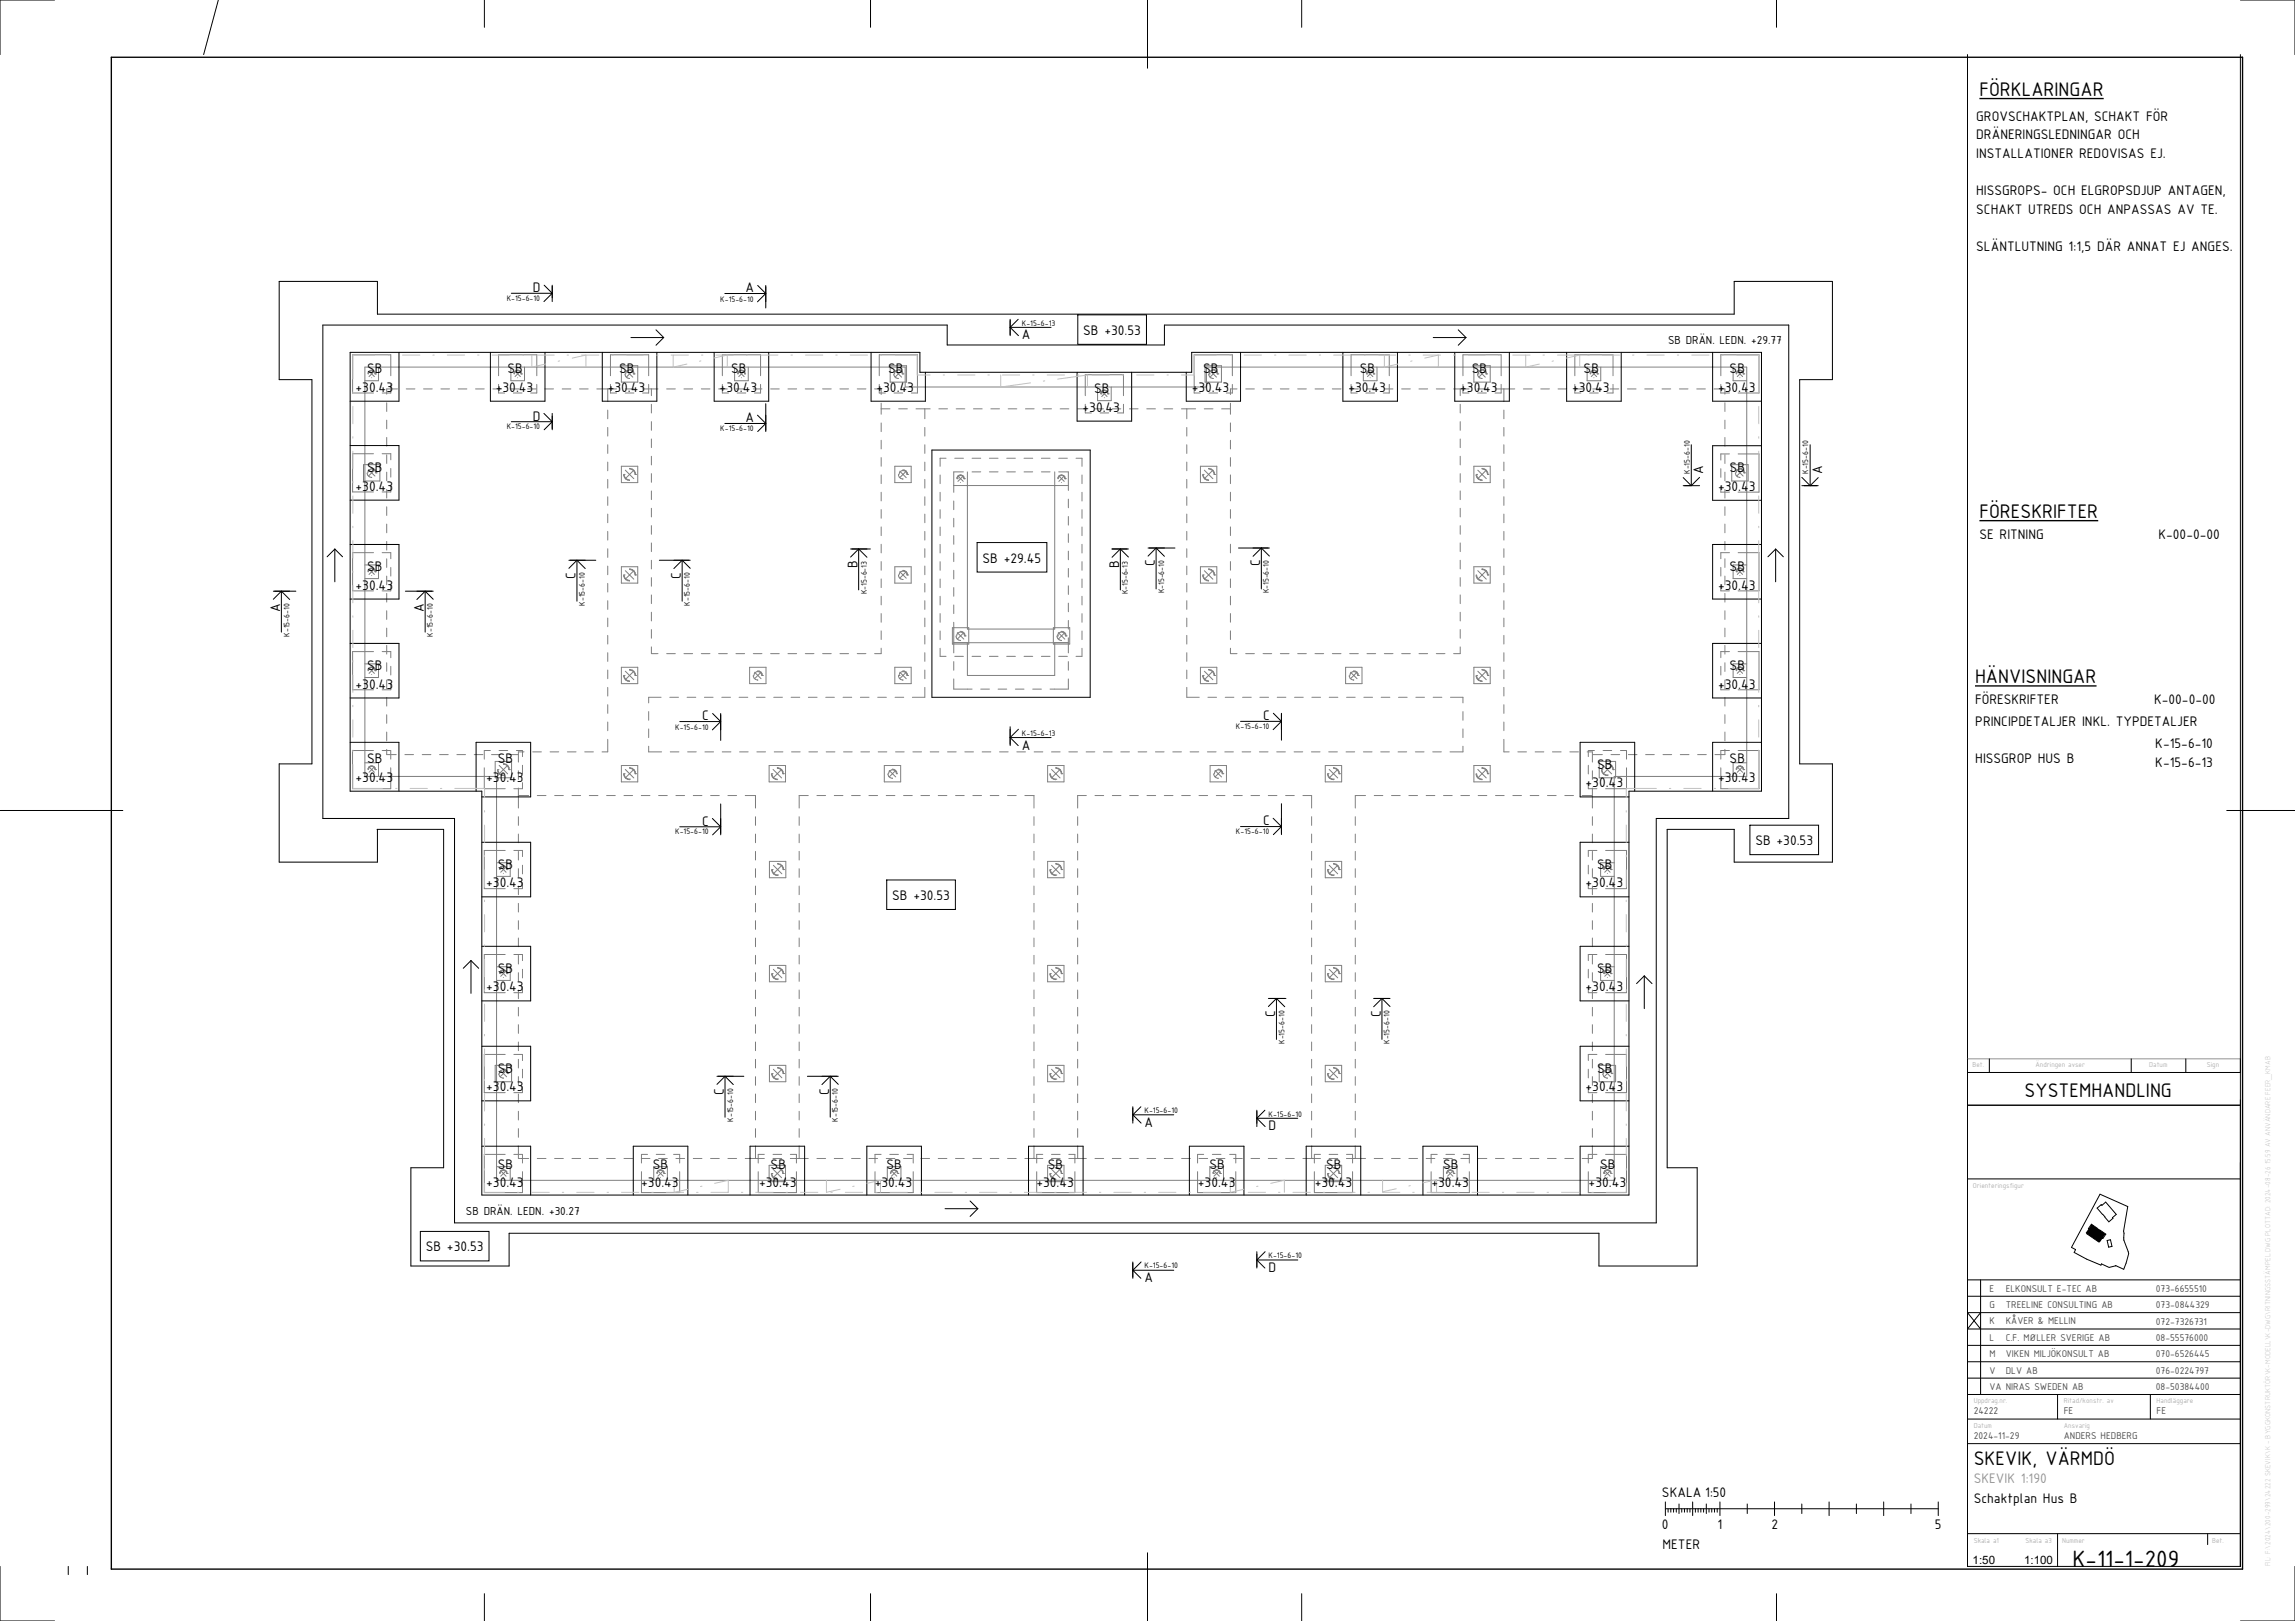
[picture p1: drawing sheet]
<svg xmlns="http://www.w3.org/2000/svg" width="841mm" height="594mm" viewBox="0 0 841 594" stroke-linecap="round" stroke-linejoin="round" font-family="sans-serif">
<defs><g id="words">
<text font-size="9.3" x="759.4" y="574.1">K-11-1-209</text>
<g font-size="7.8">
<text x="725.4" y="35.1">FÖRKLARINGAR</text>
<text x="725.4" y="189.8">FÖRESKRIFTER</text>
<text x="723.7" y="250.3">HÄNVISNINGAR</text>
<text x="741.9" y="402.1">SYSTEMHANDLING</text>
<text x="723.3" y="536.9">SKEVIK, VÄRMDÖ</text>
</g>
<g font-size="5.5">
<text x="724.2" y="44.2">GROVSCHAKTPLAN, SCHAKT FÖR</text>
<text x="724.2" y="51">DRÄNERINGSLEDNINGAR OCH</text>
<text x="724.2" y="57.8">INSTALLATIONER REDOVISAS EJ.</text>
<text x="724.2" y="71.4">HISSGROPS- OCH ELGROPSDJUP ANTAGEN,</text>
<text x="724.2" y="78.2">SCHAKT UTREDS OCH ANPASSAS AV TE.</text>
<text x="724.2" y="91.9">SLÄNTLUTNING 1:1,5 DÄR ANNAT EJ ANGES.</text>
<text x="195.2" y="107">D</text>
<text x="273.1" y="107.1">A</text>
<text x="374.5" y="124.3">A</text>
<text x="396.9" y="122.7">SB +30.53</text>
<text x="134.5" y="136.8">SB</text>
<text x="185.9" y="136.8">SB</text>
<text x="226.9" y="136.8">SB</text>
<text x="267.9" y="136.8">SB</text>
<text x="325.4" y="136.8">SB</text>
<text x="440.9" y="136.8">SB</text>
<text x="498.3" y="136.8">SB</text>
<text x="539.3" y="136.8">SB</text>
<text x="580.3" y="136.8">SB</text>
<text x="633.8" y="136.8">SB</text>
<text x="130.3" y="143.6">+30.43</text>
<text x="181.7" y="143.6">+30.43</text>
<text x="222.7" y="143.6">+30.43</text>
<text x="263.7" y="143.6">+30.43</text>
<text x="321.2" y="143.6">+30.43</text>
<text x="436.7" y="143.6">+30.43</text>
<text x="494.1" y="143.6">+30.43</text>
<text x="535.1" y="143.6">+30.43</text>
<text x="576.1" y="143.6">+30.43</text>
<text x="629.6" y="143.6">+30.43</text>
<text x="400.9" y="144.1">SB</text>
<text x="195.2" y="154.1">D</text>
<text x="273.1" y="154.7">A</text>
<text x="396.7" y="150.9">+30.43</text>
<text x="134.5" y="173">SB</text>
<text x="624.1" y="173.7" transform="rotate(-90 624.1 173.7)">A</text>
<text x="633.8" y="173.1">SB</text>
<text x="667.7" y="173.7" transform="rotate(-90 667.7 173.7)">A</text>
<text x="130.3" y="179.8">+30.43</text>
<text x="629.6" y="179.9">+30.43</text>
<text x="725.4" y="197.5">SE RITNING</text>
<text x="791" y="197.5">K-00-0-00</text>
<text x="134.5" y="209.2">SB</text>
<text x="314.2" y="208.3" transform="rotate(-90 314.2 208.3)">B</text>
<text x="360.1" y="206.2">SB +29.45</text>
<text x="410.1" y="208.3" transform="rotate(-90 410.1 208.3)">B</text>
<text x="423.2" y="207.6" transform="rotate(-90 423.2 207.6)">C</text>
<text x="461.8" y="207.6" transform="rotate(-90 461.8 207.6)">C</text>
<text x="633.8" y="209.2">SB</text>
<text x="210.9" y="212" transform="rotate(-90 210.9 212)">C</text>
<text x="249.5" y="212" transform="rotate(-90 249.5 212)">C</text>
<text x="130.3" y="216.1">+30.43</text>
<text x="629.6" y="216.1">+30.43</text>
<text x="102.6" y="224.1" transform="rotate(-90 102.6 224.1)">A</text>
<text x="155.4" y="224.1" transform="rotate(-90 155.4 224.1)">A</text>
<text x="134.5" y="245.5">SB</text>
<text x="633.8" y="245.5">SB</text>
<text x="130.3" y="252.3">+30.43</text>
<text x="629.6" y="252.3">+30.43</text>
<text x="723.7" y="257.9">FÖRESKRIFTER</text>
<text x="789.4" y="257.9">K-00-0-00</text>
<text x="257.3" y="263.9">C</text>
<text x="462.8" y="263.8">C</text>
<text x="723.8" y="266">PRINCIPDETALJER INKL. TYPDETALJER</text>
<text x="374.5" y="274.6">A</text>
<text x="789.8" y="274.1">K-15-6-10</text>
<text x="134.5" y="279.6">SB</text>
<text x="182.4" y="279.8">SB</text>
<text x="585.3" y="281.7">SB</text>
<text x="633.8" y="279.6">SB</text>
<text x="723.8" y="279.6">HISSGROP HUS B</text>
<text x="789.8" y="280.9">K-15-6-13</text>
<text x="130.3" y="286.5">+30.43</text>
<text x="178.2" y="286.6">+30.43</text>
<text x="629.6" y="286.5">+30.43</text>
<text x="581" y="288.6">+30.43</text>
<text x="257.3" y="302.5">C</text>
<text x="462.8" y="302.4">C</text>
<text x="643.2" y="309.7">SB +30.53</text>
<text x="182.4" y="318.4">SB</text>
<text x="585.3" y="318.4">SB</text>
<text x="178.2" y="325.2">+30.43</text>
<text x="326.9" y="329.8">SB +30.53</text>
<text x="581" y="325.2">+30.43</text>
<text x="182.4" y="356.5">SB</text>
<text x="585.3" y="356.5">SB</text>
<text x="178.2" y="363.3">+30.43</text>
<text x="581" y="363.3">+30.43</text>
<text x="467.3" y="372.6" transform="rotate(-90 467.3 372.6)">C</text>
<text x="506" y="372.6" transform="rotate(-90 506 372.6)">C</text>
<text x="182.4" y="393.1">SB</text>
<text x="585.3" y="393.1">SB</text>
<text x="178.2" y="399.9">+30.43</text>
<text x="265.2" y="401.1" transform="rotate(-90 265.2 401.1)">C</text>
<text x="303.8" y="401.1" transform="rotate(-90 303.8 401.1)">C</text>
<text x="581" y="399.9">+30.43</text>
<text x="419.4" y="412.8">A</text>
<text x="464.9" y="414.1">D</text>
<text x="182.4" y="428.3">SB</text>
<text x="239.2" y="428.3">SB</text>
<text x="282.4" y="428.3">SB</text>
<text x="324.8" y="428.3">SB</text>
<text x="384" y="428.3">SB</text>
<text x="443.2" y="428.3">SB</text>
<text x="486" y="428.3">SB</text>
<text x="528.8" y="428.3">SB</text>
<text x="586.4" y="428.3">SB</text>
<text x="178.2" y="435.1">+30.43</text>
<text x="235" y="435.1">+30.43</text>
<text x="278.2" y="435.1">+30.43</text>
<text x="320.6" y="435.1">+30.43</text>
<text x="379.8" y="435.1">+30.43</text>
<text x="439" y="435.1">+30.43</text>
<text x="481.8" y="435.1">+30.43</text>
<text x="524.6" y="435.1">+30.43</text>
<text x="582.2" y="435.1">+30.43</text>
<text x="156" y="458.6">SB +30.53</text>
<text x="464.9" y="466.1">D</text>
<text x="419.4" y="469.8">A</text>
<text x="609" y="548.6">SKALA 1:50</text>
<text x="723.3" y="550.6">Schaktplan Hus B</text>
<text x="609" y="560.2">0</text>
<text x="629.3" y="560.2">1</text>
<text x="649.2" y="560.2">2</text>
<text x="709" y="560.2">5</text>
<text x="609.3" y="567.5">METER</text>
</g>
<text font-size="5.5" fill="#959595" x="723.3" y="543.3">SKEVIK 1:190</text>
<g font-size="4.6">
<text x="611.2" y="125.9">SB DRÄN. LEDN. +29.77</text>
<text x="170.7" y="445.1">SB DRÄN. LEDN. +30.27</text>
</g>
<g font-size="4.2">
<text x="722.9" y="572.9">1:50</text>
<text x="741.7" y="572.9">1:100</text>
</g>
<g font-size="3.9" fill="#4c4c4c">
<text x="729" y="473.3">E</text>
<text x="735" y="473.3">ELKONSULT E-TEC AB</text>
<text x="790" y="473.3">073-6655510</text>
<text x="729" y="479.3">G</text>
<text x="735" y="479.3">TREELINE CONSULTING AB</text>
<text x="790" y="479.3">073-0844329</text>
<text x="729" y="485.3">K</text>
<text x="735" y="485.3">KÅVER &amp; MELLIN</text>
<text x="790" y="485.6">072-7326731</text>
<text x="729" y="491.3">L</text>
<text x="735" y="491.3">C.F. MØLLER SVERIGE AB</text>
<text x="790" y="491.3">08-55576000</text>
<text x="729" y="497.3">M</text>
<text x="735" y="497.3">VIKEN MILJÖKONSULT AB</text>
<text x="790" y="497.3">070-6526445</text>
<text x="729" y="503.3">V</text>
<text x="735" y="503.3">DLV AB</text>
<text x="790" y="503.3">076-0224797</text>
<text x="729" y="509.3">VA NIRAS SWEDEN AB</text>
<text x="790" y="509.3">08-50384400</text>
<text x="723.3" y="518.2">24222</text>
<text x="756.3" y="518.2">FE</text>
<text x="790.3" y="518.2">FE</text>
<text x="723.3" y="527.2">2024-11-29</text>
<text x="756.3" y="527.2">ANDERS HEDBERG</text>
</g>
<g font-size="3.2">
<text x="185.7" y="110.4">K-15-6-10</text>
<text x="263.9" y="110.5">K-15-6-10</text>
<text x="374.5" y="119.4">K-15-6-13</text>
<text x="185.7" y="157.3">K-15-6-10</text>
<text x="263.9" y="157.9">K-15-6-10</text>
<text x="619.2" y="173.7" transform="rotate(-90 619.2 173.7)">K-15-6-10</text>
<text x="662.6" y="173.7" transform="rotate(-90 662.6 173.7)">K-15-6-10</text>
<text x="214.4" y="222" transform="rotate(-90 214.4 222)">K-15-6-10</text>
<text x="252.7" y="222" transform="rotate(-90 252.7 222)">K-15-6-10</text>
<text x="317.6" y="217.8" transform="rotate(-90 317.6 217.8)">K-15-6-13</text>
<text x="413.3" y="217.8" transform="rotate(-90 413.3 217.8)">K-15-6-13</text>
<text x="426.6" y="217.5" transform="rotate(-90 426.6 217.5)">K-15-6-10</text>
<text x="465" y="217.5" transform="rotate(-90 465 217.5)">K-15-6-10</text>
<text x="106" y="233.3" transform="rotate(-90 106 233.3)">K-15-6-10</text>
<text x="158.6" y="233.3" transform="rotate(-90 158.6 233.3)">K-15-6-10</text>
<text x="247.4" y="267.3">K-15-6-10</text>
<text x="374.5" y="269.6">K-15-6-13</text>
<text x="452.9" y="267.3">K-15-6-10</text>
<text x="247.4" y="305.7">K-15-6-10</text>
<text x="452.9" y="305.6">K-15-6-10</text>
<text x="470.7" y="382.5" transform="rotate(-90 470.7 382.5)">K-15-6-10</text>
<text x="509.2" y="382.5" transform="rotate(-90 509.2 382.5)">K-15-6-10</text>
<text x="419.4" y="408">K-15-6-10</text>
<text x="268.6" y="411" transform="rotate(-90 268.6 411)">K-15-6-10</text>
<text x="307" y="411" transform="rotate(-90 307 411)">K-15-6-10</text>
<text x="464.9" y="409.2">K-15-6-10</text>
<text x="464.9" y="461">K-15-6-10</text>
<text x="419.4" y="464.8">K-15-6-10</text>
</g>
<g font-size="2.8" fill="#b2b2b2">
<text x="722.8" y="391.1">Bet.</text>
<text x="745.9" y="391.1">Ändringen avser</text>
<text x="787.6" y="391.1">Datum</text>
<text x="808.7" y="391.1">Sign</text>
<text x="723" y="435.1">Orienteringsfigur</text>
<text x="723.3" y="514.2">Uppdrag.nr.</text>
<text x="756.3" y="514.2">Ritad/konstr. av</text>
<text x="790.3" y="514.2">Handläggare</text>
<text x="723.3" y="523.2">Datum</text>
<text x="756.3" y="523.2">Ansvarig</text>
<text x="723.3" y="565.5">Skala a1</text>
<text x="742.3" y="565.5">Skala a3</text>
<text x="755.6" y="565.5">Nummer</text>
<text x="810.6" y="565.5">Bet.</text>
</g>
</g></defs>
<g fill="none" stroke="#7f7f7f" stroke-width=".37">
<path d="M133.7 134.5h198v7.3h110.4v-7.3h198v150h-48.6v148h-409.5v-148h-48.3zM134.8 137a1.38 1.38 0 0 1 1.4-1.4 1.38 1.38 0 0 1 1.4 1.4M135 137a1.2 1.2 0 0 1 1.2-1.2 1.2 1.2 0 0 1 1.2 1.2M135.2 136l2 2M136.2 138.4h.1M136.2 135.6h.1M137.2 136l-2 2M137.4 137h.1M137.6 137h.1M138.7 134.5v5h-5M143.2 137.7v-7.7h-14v14h7.7M182.7 137.7v-7.7h14v7.7"/>
<path d="M187.2 134.5v5h5v-5M188.3 137a1.38 1.38 0 0 1 1.4-1.4 1.38 1.38 0 0 1 1.4 1.4M188.5 137a1.2 1.2 0 0 1 1.2-1.2 1.2 1.2 0 0 1 1.2 1.2M188.7 136l2 2M189.7 138.4h.1M189.7 135.6h.1M190.7 136l-2 2M190.9 137h.1M191.1 137h.1M223.7 137.7v-7.7h14v7.7M227.7 134h6v6h-6zM229.1 137a1.57 1.57 0 0 0 1.6 1.7"/>
<path d="M229.3 137a1.43 1.43 0 0 1 1.4-1.4 1.43 1.43 0 0 1 1.4 1.4M229.5 135.8l2.4 2.4M230.7 138.7h.1M230.7 135.3h.1M230.7 135.4a1.63 1.63 0 0 1 1.7 1.6M231.9 135.8l-2.4 2.4M232.1 137h.1M232.4 137h.1M264.7 137.7v-7.7h14v7.7M269.2 134.5v5h5v-5M270.3 137a1.38 1.38 0 0 1 1.4-1.4 1.38 1.38 0 0 1 1.4 1.4M270.5 137a1.2 1.2 0 0 1 1.2-1.2 1.2 1.2 0 0 1 1.2 1.2"/>
<path d="M270.7 136l2 2M271.7 138.4h.1M271.7 135.6h.1M272.7 136l-2 2M272.9 137h.1M322.2 137.7v-7.7h14v14h-2.2M326.2 134h6v6h-6zM327.6 137a1.57 1.57 0 0 0 1.6 1.7M327.8 137a1.43 1.43 0 0 1 1.4-1.4 1.43 1.43 0 0 1 1.4 1.4M328 135.8l2.4 2.4M329.2 138.7h.1M329.2 135.3h.1"/>
<path d="M329.2 135.4a1.63 1.63 0 0 1 1.7 1.6M330.4 135.8l-2.4 2.4M330.6 137h.1M330.9 137h.1M441.6 134h6v6h-6zM442.9 137a1.57 1.57 0 0 0 1.7 1.7M443.2 137h.1M443.2 137a1.43 1.43 0 0 1 1.4-1.4 1.43 1.43 0 0 1 1.4 1.4M443.4 135.8l2.4 2.4M444.6 138.7h.1M444.6 135.3h.1M444.6 135.4a1.63 1.63 0 0 1 1.7 1.6"/>
<path d="M445.8 135.8l-2.4 2.4M446 137h.1M446.3 137h.1M451.6 137.7v-7.7h-14v14h2.2M495.1 137.7v-7.7h14v7.7M499.6 134.5v5h5v-5M500.7 137a1.38 1.38 0 0 1 1.4-1.4 1.38 1.38 0 0 1 1.4 1.4M500.9 137h.1M500.9 137a1.2 1.2 0 0 1 1.2-1.2 1.2 1.2 0 0 1 1.2 1.2M501.1 136l2 2M502.1 138.4h.1M502.1 135.6h.1"/>
<path d="M503.1 136l-2 2M503.3 137h.1M503.5 137h.1M536.1 137.7v-7.7h14v7.7M540.1 134h6v6h-6zM541.4 137a1.57 1.57 0 0 0 1.7 1.7M541.7 137h.1M541.7 137a1.43 1.43 0 0 1 1.4-1.4 1.43 1.43 0 0 1 1.4 1.4M541.9 135.8l2.4 2.4M543.1 138.7h.1M543.1 135.3h.1M543.1 135.4a1.63 1.63 0 0 1 1.7 1.6"/>
<path d="M544.3 135.8l-2.4 2.4M544.5 137h.1M544.8 137h.1M577.1 137.7v-7.7h14v7.7M581.6 134.5v5h5v-5M582.7 137a1.38 1.38 0 0 1 1.4-1.4 1.38 1.38 0 0 1 1.4 1.4M582.9 137a1.2 1.2 0 0 1 1.2-1.2 1.2 1.2 0 0 1 1.2 1.2M583.1 136l2 2M584.1 138.4h.1M584.1 135.6h.1M585.1 136l-2 2M585.3 137h.1"/>
<path d="M585.5 137h.1M630.6 137.7v-7.7h14v14h-7.7M635.1 134.5v5h5M636.2 137a1.38 1.38 0 0 1 1.4-1.4 1.38 1.38 0 0 1 1.4 1.4M636.4 137a1.2 1.2 0 0 1 1.2-1.2 1.2 1.2 0 0 1 1.2 1.2M636.6 136l2 2M637.6 138.4h.1M637.6 135.6h.1M638.6 136l-2 2M638.8 137h.1M639 137h.1M141.7 147.6v3.2"/>
<path d="M141.7 153.9v3.2M143.2 140.9v3.1h-3.2M145.7 142.5h-4v1.9M148.9 142.5h3.1M155.2 142.5h3.2M161.6 142.5h3.1M167.9 142.5h3.2M174.3 142.5h3.1M180.6 142.5h3.2M182.7 140.9v3.1h2.2M187 142.5h3.1M188.1 144h3.2"/>
<path d="M193.3 142.5h3.2M196.7 140.9v3.1h-2.2M199.7 142.5h3.1M206 142.5h3.2M212.4 142.5h3.1M218.7 142.5h7.2M222.7 142.5v4.6M222.7 150.3v3.1M222.7 156.6v3.2M223.7 140.9v3.1h2.2M229.1 142.5h3.2M229.1 144h3.2"/>
<path d="M235.5 142.5h5.6M237.7 140.9v3.1h-2.2M238.7 142.5v2.5M238.7 148.1v3.2M238.7 154.5v3.2M244.3 142.5h3.2M250.6 142.5h3.2M257 142.5h3.2M263.3 142.5h3.2M264.7 140.9v3.1h2.2M269.7 142.5h3.2M270.1 144h3.2"/>
<path d="M276 142.5h3.2M278.7 140.9v3.1h-2.2M282.4 142.5h3.2M288.7 142.5h3.2M295.1 142.5h3.2M301.4 142.5h3.2M307.8 142.5h3.2M314.1 142.5h3.2M320.5 142.5h2.4v2.1M322.2 140.9v3.1h2.2M322.9 147.7v4.1M322.9 155v3.1"/>
<path d="M322.9 149.8h3.2M327.6 144h3.2M329.3 149.8h3.2M335.7 149.8h5.2M338.9 149.8v3.6M338.9 156.6v3.2M344 149.8h3.2M350.4 149.8h3.2M356.7 149.8h3.2M363.1 149.8h3.2M369.4 149.8h3.2M375.8 149.8h3.2"/>
<path d="M382.1 149.8h3.2M388.5 149.8h3.2M394.8 149.8h3.2M397.7 145v-7.7h14v7.7M397.7 148.2v3.1h2.2M401.2 149.8h3.2M402.2 141.8v5h5v-5M403.1 151.3h3.2M403.3 144.3a1.38 1.38 0 0 1 1.4-1.4 1.38 1.38 0 0 1 1.4 1.4M403.5 144.3h.1M403.5 144.3a1.2 1.2 0 0 1 1.2-1.2 1.2 1.2 0 0 1 1.2 1.2M403.7 143.3l2 2"/>
<path d="M404.7 145.7h.1M404.7 142.9h.1M405.7 143.3l-2 2M405.9 144.3h.1M406.1 144.3h.1M407.5 149.8h3.2M411.7 148.2v3.1h-2.2M413.9 149.8h3.2M420.2 149.8h3.2M426.6 149.8h3.2M432.9 149.8h5.2M434.9 149.8v3.6"/>
<path d="M434.9 156.6v3.2M441.3 149.8h3.2M443 144h3.2M447.7 149.8h3.2M450.9 147.7v4.1M450.9 155v3.1M451.6 140.9v3.1h-2.2M453.3 142.5h-2.4v2.1M456.5 142.5h3.2M462.8 142.5h3.2M469.2 142.5h3.2M475.5 142.5h3.2"/>
<path d="M481.9 142.5h3.2M488.2 142.5h3.2M494.6 142.5h3.2M495.1 140.9v3.1h2.2M500.5 144h3.2M500.9 142.5h3.2M507.3 142.5h3.2M509.1 140.9v3.1h-2.2M513.6 142.5h3.2M520 142.5h3.2M526.3 142.5h3.2M532.7 142.5h5.6"/>
<path d="M535.1 142.5v2.5M535.1 148.1v3.2M535.1 154.5v3.2M536.1 140.9v3.1h2.2M541.5 142.5h3.2M541.5 144h3.2M547.9 142.5h7.2M550.1 140.9v3.1h-2.2M551.1 142.5v4.6M551.1 150.3v3.1M551.1 156.6v3.2M558.3 142.5h3.1"/>
<path d="M564.6 142.5h3.2M571 142.5h3.1M577.1 140.9v3.1h2.2M577.3 142.5h3.2M582.5 144h3.2M583.7 142.5h3.1M590 142.5h3.2M591.1 140.9v3.1h-2.2M596.4 142.5h3.1M602.7 142.5h3.2M609.1 142.5h3.1M615.4 142.5h3.2"/>
<path d="M621.7 142.5h3.2M628.1 142.5h4v1.9M630.6 140.9v3.1h3.1M632.1 147.6v3.2M632.1 153.9v3.2M133.2 170.3h6v6h-6zM134.6 173.3a1.57 1.57 0 0 0 1.6 1.6M134.8 173.3a1.43 1.43 0 0 1 1.4-1.5 1.43 1.43 0 0 1 1.4 1.5M135 172.1l2.4 2.4M136.2 174.9h.1M136.2 171.6h.1M136.2 171.6a1.63 1.63 0 0 1 1.7 1.7"/>
<path d="M136.9 166.3h-7.7v14h7.7M137.4 172.1l-2.4 2.4M137.6 173.3h.1M137.9 173.3h.1M140 166.3h3.2v2.2M141.7 160.3v3.2M141.7 166.6v3.2M141.7 173v3.2M141.7 179.3v3.2M143.2 171.7v3.1M143.2 178v2.3h-3.2M222.7 163v3.1"/>
<path d="M222.7 169.3v3.2M222.7 175.7v3.1M227.7 170.8h6v6h-6zM228.5 173.8a2.08 2.08 0 0 0 2.2 2.2M228.7 173.8h.1M228.7 173.8a2 2 0 0 0 2 2M229.1 172.3l3.2 3.1M230.7 176h.1M230.7 171.6h.1M230.7 171.8a2 2 0 0 1 2 2M230.7 171.7a2.13 2.13 0 0 1 2.2 2.1M232.3 172.3l-3.2 3.1"/>
<path d="M232.7 173.8h.1M232.9 173.8h.1M238.7 160.8v3.2M238.7 167.2v3.2M238.7 173.5v3.2M238.7 179.9v3.2M322.9 161.3v3.2M322.9 167.7v3.1M322.9 174v3.2M327.9 170.8h6v6h-6zM329.3 173.8a1.57 1.57 0 0 0 1.6 1.7M329.5 173.8a1.43 1.43 0 0 1 1.4-1.4 1.43 1.43 0 0 1 1.4 1.4"/>
<path d="M329.7 172.7l2.4 2.3M330.9 175.5h.1M330.9 172.2h.1M330.9 172.2a1.63 1.63 0 0 1 1.7 1.6M332.1 172.7l-2.4 2.3M332.3 173.8h.1M332.6 173.8h.1M338.9 163v3.1M338.9 169.3v3.2M338.9 175.7v3.1M344.5 174v3.2M346.7 167.9h-2.2v3"/>
<path d="M349.5 177.9h42M349.9 167.9h3.1M350.6 175.4a1.38 1.38 0 0 1 1.4-1.4 1.38 1.38 0 0 1 1.4 1.4M350.8 175.4h.1M350.8 175.4a1.2 1.2 0 0 1 1.2-1.2 1.2 1.2 0 0 1 1.2 1.2M351 174.4l2 2M352 176.8h.1M352 174h.1M353 174.4l-2 2M353 172.9h-3.5v7.5M353.2 175.4h.1M353.4 175.4h.1"/>
<path d="M354.5 172.9v57.6h32v-57.6M356.2 167.9h3.2M356.2 172.9h3.2M362.6 167.9h3.1M362.6 172.9h3.1M368.9 167.9h3.2M368.9 172.9h3.2M375.3 167.9h3.1M375.3 172.9h3.1M381.6 167.9h3.2M381.6 172.9h3.2M387.6 175.4a1.38 1.38 0 0 1 1.4-1.4 1.38 1.38 0 0 1 1.4 1.4"/>
<path d="M387.8 175.4a1.2 1.2 0 0 1 1.2-1.2 1.2 1.2 0 0 1 1.2 1.2M388 167.9h3.1M388 172.9h3.5v6.8M388 174.4l2 2M389 176.8h.1M389 174h.1M390 174.4l-2 2M390.2 175.4h.1M390.4 175.4h.1M394.3 167.9h2.2v3M396.5 174v3.2M434.9 163v3.1"/>
<path d="M434.9 169.3v3.2M434.9 175.7v3.1M439.9 170.8h6v6h-6zM440.7 173.8a2.08 2.08 0 0 0 2.2 2.2M440.9 173.8h.1M440.9 173.8a2 2 0 0 0 2 2M441.3 172.3l3.1 3.1M442.9 176h.1M442.9 171.6h.1M442.9 171.8a2 2 0 0 1 2 2M442.9 171.7a2.13 2.13 0 0 1 2.2 2.1M444.4 172.3l-3.1 3.1"/>
<path d="M444.9 173.8h.1M445.1 173.8h.1M450.9 161.3v3.2M450.9 167.7v3.1M450.9 174v3.2M535.1 160.8v3.2M535.1 167.2v3.2M535.1 173.5v3.2M535.1 179.9v3.2M540.1 170.8h6v6h-6zM540.9 173.8a2.08 2.08 0 0 0 2.2 2.2M541.1 173.8h.1"/>
<path d="M541.1 173.8a2 2 0 0 0 2 2M541.5 172.3l3.1 3.1M543.1 176h.1M543.1 171.6h.1M543.1 171.8a2 2 0 0 1 2 2M543.1 171.7a2.13 2.13 0 0 1 2.2 2.1M544.6 172.3l-3.1 3.1M545.1 173.8h.1M545.3 173.8h.1M551.1 163v3.1M551.1 169.3v3.2M551.1 175.7v3.1"/>
<path d="M630.6 171.7v3.2M630.6 178.1v2.2h3.1M632.1 160.3v3.2M632.1 166.6v3.2M632.1 173v3.2M632.1 179.3v3.2M633.7 166.3h-3.1v2.3M634.6 170.3h6v6h-6zM635.9 173.3a1.57 1.57 0 0 0 1.7 1.6M636.2 173.3a1.43 1.43 0 0 1 1.4-1.5 1.43 1.43 0 0 1 1.4 1.5M636.4 172.1l2.4 2.4M636.9 166.3h7.7v14h-7.7"/>
<path d="M637.6 171.6a1.68 1.68 0 0 1 1.7 1.7M637.6 174.9h.1M638.8 172.1l-2.4 2.4M639 173.3h.1M639.3 173.3h.1M141.7 185.7v3.2M141.7 192v3.2M141.7 198.4v3.2M222.7 182v3.2M222.7 188.4v3.1M222.7 194.7v3.2M238.7 186.2v3.2"/>
<path d="M238.7 192.6v3.2M238.7 198.9v3.2M322.9 180.4v3.1M322.9 186.7v3.2M322.9 193.1v3.1M322.9 199.4v3.2M338.9 182v3.2M338.9 188.4v3.1M338.9 194.7v3.2M344.5 180.4v3.2M344.5 186.7v3.2M344.5 193.1v3.2"/>
<path d="M344.5 199.4v3.2M349.5 183.6v3.1M349.5 189.9v3.2M349.5 196.3v3.1M391.5 182.9v3.2M391.5 189.2v3.2M391.5 195.6v3.2M396.5 180.4v3.2M396.5 186.7v3.2M396.5 193.1v3.2M396.5 199.4v3.2M434.9 182v3.2"/>
<path d="M434.9 188.4v3.1M434.9 194.7v3.2M450.9 180.4v3.1M450.9 186.7v3.2M450.9 193.1v3.1M450.9 199.4v3.2M535.1 186.2v3.2M535.1 192.6v3.2M535.1 198.9v3.2M551.1 182v3.2M551.1 188.4v3.1M551.1 194.7v3.2"/>
<path d="M632.1 185.7v3.2M632.1 192v3.2M632.1 198.4v3.2M133.7 207h5v5h-5M134.8 209.5a1.38 1.38 0 0 1 1.4-1.4 1.38 1.38 0 0 1 1.4 1.4M135 209.5a1.2 1.2 0 0 1 1.2-1.2 1.2 1.2 0 0 1 1.2 1.2M135.2 208.5l2 2M136.2 210.9h.1M136.2 208.1h.1M136.9 202.5h-7.7v14h7.7M137.2 208.5l-2 2M137.4 209.5h.1"/>
<path d="M137.6 209.5h.1M140 202.5h3.2v2.2M141.7 204.7v3.2M141.7 211.1v3.2M141.7 217.4v3.2M143.2 207.9v3.2M143.2 214.3v2.2h-3.2M222.7 201.1v3.1M222.7 207.4v3.2M222.7 213.8v3.1M227.7 207.7h6v6h-6zM228.5 210.7a2.08 2.08 0 0 0 2.2 2.1"/>
<path d="M228.7 210.7h.1M228.7 210.7a2 2 0 0 0 2 2M229.1 209.1l3.2 3.1M230.7 212.9h.1M230.7 208.5h.1M230.7 208.7a2 2 0 0 1 2 2M230.7 208.5a2.13 2.13 0 0 1 2.2 2.2M232.3 209.1l-3.2 3.1M232.7 210.7h.1M232.9 210.7h.1M238.7 205.3v3.2M238.7 211.6v3.2"/>
<path d="M238.7 218v3.2M322.9 205.8v3.1M322.9 212.1v3.2M322.9 218.5v3.1M327.9 207.7h6v6h-6zM329.3 210.7a1.57 1.57 0 0 0 1.6 1.6M329.5 210.7a1.43 1.43 0 0 1 1.4-1.5 1.43 1.43 0 0 1 1.4 1.5M329.7 209.5l2.4 2.4M330.9 212.4h.1M330.9 209h.1M330.9 209a1.63 1.63 0 0 1 1.7 1.7M332.1 209.5l-2.4 2.4"/>
<path d="M332.3 210.7h.1M332.6 210.7h.1M338.9 201.1v3.1M338.9 207.4v3.2M338.9 213.8v3.1M344.5 205.8v3.2M344.5 212.1v3.2M344.5 218.5v3.2M349.5 202.6v3.2M349.5 209v3.1M349.5 215.3v3.2M391.5 201.9v3.2"/>
<path d="M391.5 208.3v3.2M391.5 214.6v3.2M396.5 205.8v3.2M396.5 212.1v3.2M396.5 218.5v3.2M434.9 201.1v3.1M434.9 207.4v3.2M434.9 213.8v3.1M439.9 207.7h6v6h-6zM440.7 210.7a2.08 2.08 0 0 0 2.2 2.1M440.9 210.7h.1M440.9 210.7a2 2 0 0 0 2 2"/>
<path d="M441.3 209.1l3.1 3.1M442.9 212.9h.1M442.9 208.5h.1M442.9 208.7a2 2 0 0 1 2 2M442.9 208.5a2.13 2.13 0 0 1 2.2 2.2M444.4 209.1l-3.1 3.1M444.9 210.7h.1M445.1 210.7h.1M450.9 205.8v3.1M450.9 212.1v3.2M450.9 218.5v3.1M535.1 205.3v3.2"/>
<path d="M535.1 211.6v3.2M535.1 218v3.2M540.1 207.7h6v6h-6zM540.9 210.7a2.08 2.08 0 0 0 2.2 2.1M541.1 210.7a2 2 0 0 0 2 2M541.5 209.1l3.1 3.1M543.1 212.9h.1M543.1 208.5h.1M543.1 208.7h.1M543.1 208.7a2 2 0 0 1 2 2M543.1 208.5a2.13 2.13 0 0 1 2.2 2.2M544.6 209.1l-3.1 3.1"/>
<path d="M545.1 210.7h.1M545.3 210.7h.1M551.1 201.1v3.1M551.1 207.4v3.2M551.1 213.8v3.1M630.6 207.9v3.2M630.6 214.3v2.2h3.1M632.1 204.7v3.2M632.1 211.1v3.2M632.1 217.4v3.2M633.7 202.5h-3.1v2.2M636.2 209.5a1.38 1.38 0 0 1 1.4-1.4 1.38 1.38 0 0 1 1.4 1.4"/>
<path d="M636.4 209.5h.1M636.4 209.5a1.2 1.2 0 0 1 1.2-1.2 1.2 1.2 0 0 1 1.2 1.2M636.6 208.5l2 2M636.9 202.5h7.7v14h-7.7M637.6 210.9h.1M637.6 208.1h.1M638.6 208.5l-2 2M638.8 209.5h.1M640.1 207h-5v5h5M136.9 238.8h-7.7v14h7.7M140 238.8h3.2v2.2M141.7 223.8v3.2"/>
<path d="M141.7 230.1v3.2M141.7 236.5v3.2M222.7 220.1v3.2M222.7 226.5v3.1M222.7 232.8v3.2M222.7 239.2v3.1M238.7 237v2.5h2.4M238.7 224.3v3.2M238.7 230.7v3.2M244.3 239.5h3.2M250.6 239.5h3.2M257 239.5h3.2"/>
<path d="M263.3 239.5h3.2M269.7 239.5h3.2M276 239.5h3.2M282.4 239.5h3.2M288.7 239.5h3.2M295.1 239.5h3.2M301.4 239.5h3.2M307.8 239.5h3.2M314.1 239.5h3.2M322.9 224.8v3.2M322.9 231.2v3.1M322.9 237.5v2h-2.4"/>
<path d="M338.9 220.1v3.2M338.9 226.5v3.1M338.9 232.8v3.2M338.9 239.2v3.1M344.5 224.8v3.2M344.5 231.2v3.2M344.5 237.5v3h2.2M349 230h6v6h-6zM349.5 221.7v3.1M349.5 228v11.2M349.5 235.5h42M350.4 233a1.57 1.57 0 0 0 1.6 1.7"/>
<path d="M350.6 233a1.43 1.43 0 0 1 1.4-1.4 1.43 1.43 0 0 1 1.4 1.4M350.8 231.8l2.4 2.4M352 234.7h.1M352 231.3h.1M352 231.4l1.1 .4M353.1 231.8l.6 1.2M353.2 231.8l-2.4 2.4M353.4 233h.1M353.7 233h.1M354.5 235.5v12h32v-12M386 230h6v6h-6zM387.3 233a1.57 1.57 0 0 0 1.7 1.7"/>
<path d="M387.6 233h.1M387.6 233a1.43 1.43 0 0 1 1.4-1.4 1.43 1.43 0 0 1 1.4 1.4M387.8 231.8l2.4 2.4M389 234.7h.1M389 231.3h.1M389 231.4a1.63 1.63 0 0 1 1.7 1.6M390.2 231.8l-2.4 2.4M390.4 233h.1M390.7 233h.1M391.5 221v3.2M391.5 227.3v3.2M391.5 233.7v5.5"/>
<path d="M396.5 237.5v3h-2.2M396.5 224.8v3.2M396.5 231.2v3.2M434.9 220.1v3.2M434.9 226.5v3.1M434.9 232.8v3.2M434.9 239.2v3.1M450.9 224.8v3.2M450.9 231.2v3.1M450.9 237.5v2h2.4M456.5 239.5h3.2M462.8 239.5h3.2"/>
<path d="M469.2 239.5h3.2M475.5 239.5h3.2M481.9 239.5h3.2M488.2 239.5h3.2M494.6 239.5h3.2M500.9 239.5h3.2M507.3 239.5h3.2M513.6 239.5h3.2M520 239.5h3.2M526.3 239.5h3.2M535.1 224.3v3.2M535.1 230.7v3.2"/>
<path d="M535.1 237v2.5h-2.4M551.1 220.1v3.2M551.1 226.5v3.1M551.1 232.8v3.2M551.1 239.2v3.1M632.1 223.8v3.2M632.1 230.1v3.2M632.1 236.5v3.2M633.7 238.8h-3.1v2.2M636.9 238.8h7.7v14h-7.7M133.7 243.3h5v5h-5M134.8 245.8a1.38 1.38 0 0 1 1.4-1.4 1.38 1.38 0 0 1 1.4 1.4"/>
<path d="M135 245.8a1.2 1.2 0 0 1 1.2-1.2 1.2 1.2 0 0 1 1.2 1.2M135.2 244.8l2 1.9M136.2 247.2h.1M136.2 244.4h.1M137.2 244.8l-2 1.9M137.4 245.8h.1M137.6 245.8h.1M141.7 242.8v3.2M141.7 249.2v3.2M141.7 255.5v3.2M143.2 244.2v3.1M143.2 250.5v2.3h-3.2"/>
<path d="M222.7 245.5v3.2M222.7 251.9v3.1M222.7 258.2v3.2M227.7 244.5h6v6h-6zM228.5 247.5a2.08 2.08 0 0 0 2.2 2.2M228.7 247.5h.1M228.7 247.5a2 2 0 0 0 2 2M229.1 246l3.2 3.1M230.7 249.7h.1M230.7 245.3h.1M230.7 245.5h.1M230.7 245.5a2 2 0 0 1 2 2"/>
<path d="M230.7 245.3a2.13 2.13 0 0 1 2.2 2.2M232.3 246l-3.2 3.1M232.7 247.5h.1M232.9 247.5h.1M242.3 255.5h-4.6v2.1M245.4 255.5h3.2M251.8 255.5h3.2M258.1 255.5h3.2M264.5 255.5h3.2M270.8 255.5h3.2M274.7 244.5h6v6h-6zM276.1 247.5a1.57 1.57 0 0 0 1.6 1.7"/>
<path d="M276.3 247.5a1.43 1.43 0 0 1 1.4-1.4 1.43 1.43 0 0 1 1.4 1.4M276.5 246.3l2.4 2.4M277.2 255.5h3.2M277.7 249.2h.1M277.7 245.8h.1M277.7 245.9a1.63 1.63 0 0 1 1.7 1.6M278.9 246.3l-2.4 2.4M279.1 247.5h.1M279.4 247.5h.1M283.5 255.5h3.2M289.9 255.5h3.2M296.2 255.5h3.2"/>
<path d="M302.6 255.5h3.2M308.9 255.5h3.2M315.3 255.5h3.2M321.6 255.5h3.2M327.9 244.5h6v6h-6zM328 255.5h3.2M329.3 247.5a1.57 1.57 0 0 0 1.6 1.7M329.5 247.5h.1M329.5 247.5a1.43 1.43 0 0 1 1.4-1.4 1.43 1.43 0 0 1 1.4 1.4M329.7 246.3l2.4 2.4M330.9 249.2h.1M330.9 245.8h.1"/>
<path d="M330.9 245.9a1.63 1.63 0 0 1 1.7 1.6M332.1 246.3l-2.4 2.4M332.3 247.5h.1M332.6 247.5h.1M338.9 251.9v3.6h-4.6M338.9 245.5v3.2M349.5 242.4v3.2M349.5 248.8v3.7h6.7M349.9 240.5h3.1M356.2 240.5h3.2M359.4 252.5h3.2M362.6 240.5h3.1"/>
<path d="M365.7 252.5h3.2M368.9 240.5h3.2M372.1 252.5h3.2M375.3 240.5h3.1M378.4 252.5h3.2M381.6 240.5h3.2M388 240.5h3.1M391.5 242.4v3.2M391.5 248.8v3.7h-6.7M434.9 245.5v3.2M434.9 251.9v3.6h4.6M439.9 244.5h6v6h-6z"/>
<path d="M440.7 247.5a2.08 2.08 0 0 0 2.2 2.2M440.9 247.5h.1M440.9 247.5a2 2 0 0 0 2 2M441.3 246l3.1 3.1M442.6 255.5h3.2M442.9 249.7h.1M442.9 245.3h.1M442.9 245.5a2 2 0 0 1 2 2M442.9 245.3a2.13 2.13 0 0 1 2.2 2.2M444.4 246l-3.1 3.1M444.9 247.5h.1M445.1 247.5h.1"/>
<path d="M449 255.5h3.2M455.3 255.5h3.2M461.7 255.5h3.2M468 255.5h3.2M474.4 255.5h3.2M480.7 255.5h3.2M487.1 255.5h3.2M493.1 244.5h6v6h-6zM493.4 255.5h3.2M494.4 247.5a1.57 1.57 0 0 0 1.7 1.7M494.7 247.5a1.43 1.43 0 0 1 1.4-1.4 1.43 1.43 0 0 1 1.4 1.4M494.9 246.3l2.4 2.4"/>
<path d="M496.1 249.2h.1M496.1 245.8h.1M496.1 245.9a1.63 1.63 0 0 1 1.7 1.6M497.3 246.3l-2.4 2.4M497.5 247.5h.1M497.8 247.5h.1M499.8 255.5h3.2M506.1 255.5h3.2M512.5 255.5h3.2M518.8 255.5h3.2M525.2 255.5h3.2M531.5 255.5h4.6v2.1"/>
<path d="M540.1 244.5h6v6h-6zM540.9 247.5a2.08 2.08 0 0 0 2.2 2.2M541.1 247.5h.1M541.1 247.5a2 2 0 0 0 2 2M541.5 246l3.1 3.1M543.1 249.7h.1M543.1 245.3h.1M543.1 245.5a2 2 0 0 1 2 2M543.1 245.3a2.13 2.13 0 0 1 2.2 2.2M544.6 246l-3.1 3.1M545.1 247.5h.1M545.3 247.5h.1"/>
<path d="M551.1 245.5v3.2M551.1 251.9v3.1M551.1 258.2v3.2M630.6 244.2v3.1M630.6 250.5v2.3h3.1M632.1 242.8v3.2M632.1 249.2v3.2M632.1 255.5v3.2M636.2 245.8a1.38 1.38 0 0 1 1.4-1.4 1.38 1.38 0 0 1 1.4 1.4M636.4 245.8a1.2 1.2 0 0 1 1.2-1.2 1.2 1.2 0 0 1 1.2 1.2M636.6 244.8l2 1.9M637.6 247.2h.1"/>
<path d="M637.6 244.4h.1M638.6 244.8l-2 1.9M638.8 245.8h.1M639 245.8h.1M640.1 243.3h-5v5h5M133.7 279.5h5v5M136.9 275h-7.7v14h14v-7.7M140 275h3.2v3.2M141.7 274.6v1.9h3.5M141.7 261.9v3.2M141.7 268.2v3.2M148.4 276.5h3.1"/>
<path d="M154.7 276.5h3.2M161.1 276.5h3.1M167.4 276.5h3.2M173.8 276.5h3.1M179.7 275h-2.2v3.2M180.1 276.5h3.2M181.5 279h6v6h-6zM182.9 275h3.2M184.4 279.8h.1M184.5 279.8a2.13 2.13 0 0 1 2.2 2.2M186.5 276.5h3.5M189.2 275h2.3v2.2"/>
<path d="M192 275.5h-2v3.7M195.2 275.5h3.2M201.6 275.5h3.1M207.9 275.5h3.2M214.3 275.5h3.1M222.7 270.9v4.6h-2.1M222.7 264.6v3.1M237.7 273.4v2.1h4.7M237.7 260.7v3.2M237.7 267.1v3.2M245.6 275.5h3.2M252 275.5h3.1"/>
<path d="M258.3 275.5h3.2M264.7 275.5h3.1M271 275.5h3.2M277.4 275.5h3.1M283.7 275.5h3.2M290.1 275.5h3.1M296.4 275.5h3.2M302.8 275.5h3.1M309.1 275.5h3.2M315.5 275.5h3.1M321.8 275.5h3.2M328.2 275.5h3.1"/>
<path d="M334.5 275.5h3.2M340.9 275.5h3.1M347.2 275.5h3.2M353.6 275.5h3.1M359.9 275.5h3.2M366.3 275.5h3.1M372.6 275.5h3.2M379 275.5h3.1M385.3 275.5h3.2M391.7 275.5h3.1M398 275.5h3.2M404.4 275.5h3.1"/>
<path d="M410.7 275.5h3.2M417.1 275.5h3.1M423.4 275.5h3.2M429.8 275.5h3.1M436.1 275.5h3.2M442.5 275.5h3.1M448.8 275.5h3.2M455.2 275.5h3.1M461.5 275.5h3.2M467.9 275.5h3.1M474.2 275.5h3.2M480.6 275.5h3.1"/>
<path d="M486.9 275.5h3.2M493.3 275.5h3.1M499.6 275.5h3.2M506 275.5h3.1M512.3 275.5h3.2M518.7 275.5h3.1M525 275.5h3.2M536.1 273.4v2.1h-4.7M536.1 260.7v3.2M536.1 267.1v3.2M551.1 270.9v4.6h1.9M551.1 264.6v3.1"/>
<path d="M556.2 275.5h3.2M562.5 275.5h3.2M568.9 275.5h3.2M575.2 275.5h3.2M581.6 275.5h1.9v3.7M583.5 276.5h3.7M584.3 275h-2.3v2.2M586 279h6v6h-6zM587.4 275h3.2M589 279.8h.1M589 279.8a2.13 2.13 0 0 1 2.2 2.2M590.3 276.5h3.2"/>
<path d="M593.8 275h2.2v3.2M596.7 276.5h3.2M603 276.5h3.2M609.4 276.5h3.2M615.7 276.5h3.2M622.1 276.5h3.2M632.1 274.6v1.9h-3.7M632.1 261.9v3.2M632.1 268.2v3.2M633.7 275h-3.1v3.2M636.9 275h7.7v14h-14v-7.7M640.1 279.5h-5v5"/>
<path d="M134.8 282a1.38 1.38 0 0 1 1.4-1.4 1.38 1.38 0 0 1 1.4 1.4M135 282a1.2 1.2 0 0 1 1.2-1.2 1.2 1.2 0 0 1 1.2 1.2M135.2 281l2 2M136.2 283.4h.1M136.2 280.6h.1M137.2 281l-2 2M137.4 282h.1M137.6 282h.1M177.5 281.3v7.7h7.6M182.3 282a2.08 2.08 0 0 0 2.2 2.2h-.1M182.5 282h.1M182.5 282a2 2 0 0 0 2 2"/>
<path d="M182.9 280.5l3.1 3.1M184.5 280h.1M184.5 280a2 2 0 0 1 2 2M186 280.5l-3.1 3.1M186.5 282h.1M186.7 282h.1M190 282.4v3.2M190 288.8v7.3M190 299.3v3.1M190 291.5h3.7M191.5 286.8v2.2h-3.2M191.5 280.4v3.2"/>
<path d="M196.9 291.5h3.2M203.2 291.5h3.2M209.6 291.5h3.2M215.9 291.5h3.2M222.3 291.5h3.2M227.7 280.5h6v6h-6zM228.5 283.5a2.08 2.08 0 0 0 2.2 2.2M228.6 291.5h3.2M228.7 283.5h.1M228.7 283.5a2 2 0 0 0 2 2M229.1 282l3.2 3.1M230.7 285.7h.1"/>
<path d="M230.7 281.3h.1M230.7 285.5h.1M230.7 281.5a2 2 0 0 1 2 2M230.7 281.3a2.13 2.13 0 0 1 2.2 2.2M232.3 282l-3.2 3.1M232.7 283.5h.1M232.9 283.5h.1M235 291.5h3.2M241.3 291.5h3.2M247.7 291.5h3.2M254 291.5h3.2M260.4 291.5h3.2"/>
<path d="M266.7 291.5h3.2M273.1 291.5h3.7v4.6M276.8 299.3v3.1M281.8 280.5h6v6h-6zM282.7 283.5a2.08 2.08 0 0 0 2.2 2.2M282.8 283.5h.1M282.8 283.5a2 2 0 0 0 2 2M283.3 282l3.1 3.1M284.8 285.7h.1M284.8 281.3h.1M284.8 281.5h.1M284.8 281.5a2 2 0 0 1 2 2"/>
<path d="M284.9 281.3a2.13 2.13 0 0 1 2.1 2.2M286.4 282l-3.1 3.1M286.8 283.5h.1M287 283.5h.1M292.8 299.3v3.1M296.2 291.5h-3.4v4.6M299.4 291.5h3.1M305.7 291.5h3.2M312.1 291.5h3.1M318.4 291.5h3.2M324 280.5h6v6h-6zM324.8 291.5h3.1"/>
<path d="M325.4 283.5a1.57 1.57 0 0 0 1.6 1.7M325.6 283.5a1.43 1.43 0 0 1 1.4-1.4 1.43 1.43 0 0 1 1.5 1.4M325.9 282.3l2.3 2.4M327 285.2h.1M327 281.8h.1M327 281.9a1.63 1.63 0 0 1 1.7 1.6M328.2 282.3l-2.3 2.4M328.5 283.5h.1M331.1 291.5h3.2M337.5 291.5h3.1M343.8 291.5h3.2M350.2 291.5h3.1"/>
<path d="M356.5 291.5h3.2M362.9 291.5h3.1M369.2 291.5h3.2M375.6 291.5h3.3v4.6M378.9 299.3v3.1M383.9 280.5h6v6h-6zM384.7 283.5a2.08 2.08 0 0 0 2.2 2.2M384.9 283.5a2 2 0 0 0 2 2M385.3 282l3.2 3.1M386.9 285.7h.1M386.9 281.3h.1M386.9 285.5h.1"/>
<path d="M386.9 281.5a2 2 0 0 1 2 2M386.9 281.3a2.13 2.13 0 0 1 2.2 2.2M388.5 282l-3.2 3.1M388.9 283.5h.1M389.1 283.5h.1M394.9 299.3v3.1M398.1 291.5h-3.2v4.6M401.3 291.5h3.1M407.6 291.5h3.2M414 291.5h3.1M420.3 291.5h3.2M426.7 291.5h3.1"/>
<path d="M433 291.5h3.2M439.4 291.5h3.1M443.4 280.5h6v6h-6zM444.8 283.5a1.57 1.57 0 0 0 1.6 1.7M445 283.5a1.43 1.43 0 0 1 1.4-1.4 1.43 1.43 0 0 1 1.5 1.4M445.2 282.3l2.4 2.4M445.7 291.5h3.2M446.4 285.2h.1M446.4 281.8h.1M446.4 281.9a1.63 1.63 0 0 1 1.7 1.6M447.6 282.3l-2.4 2.4M447.9 283.5h.1"/>
<path d="M448.1 283.5h.1M452.1 291.5h3.1M458.4 291.5h3.2M464.8 291.5h3.1M471.1 291.5h3.2M477.5 291.5h3.1v4.6M480.6 299.3v3.1M485.6 280.5h6v6h-6zM486.5 283.5a2.08 2.08 0 0 0 2.1 2.2M486.6 283.5h.1M486.6 283.5a2 2 0 0 0 2 2M487.1 282l3.1 3.1"/>
<path d="M488.6 285.7h.1M488.6 281.3h.1M488.6 285.5h.1M488.6 281.5a2 2 0 0 1 2 2M488.6 281.3a2.13 2.13 0 0 1 2.2 2.2M490.2 282l-3.1 3.1M490.6 283.5h.1M490.8 283.5h.1M496.6 299.3v3.1M500.4 291.5h-3.8v4.6M503.6 291.5h3.1M509.9 291.5h3.2"/>
<path d="M516.3 291.5h3.1M522.6 291.5h3.2M529 291.5h3.1M535.3 291.5h3.2M540.1 280.5h6v6h-6zM540.9 283.5a2.08 2.08 0 0 0 2.2 2.2M541.1 283.5a2 2 0 0 0 2 2M541.5 282l3.1 3.1M541.7 291.5h3.1M543.1 285.7h.1M543.1 281.3h.1M543.1 281.5h.1"/>
<path d="M543.1 281.5a2 2 0 0 1 2 2M543.1 281.3a2.13 2.13 0 0 1 2.2 2.2M544.6 282l-3.1 3.1M545.1 283.5h.1M545.3 283.5h.1M548 291.5h3.2M554.4 291.5h3.1M560.7 291.5h3.2M567.1 291.5h3.1M573.4 291.5h3.2M579.8 291.5h3.7M582 286.8v2.2h3.2"/>
<path d="M582 280.4v3.2M583.5 282.4v3.2M583.5 288.8v7.3M583.5 299.3v3.1M586.9 282a2.12 2.12 0 0 0 2.1 2.2M587 282h.1M587 282a2 2 0 0 0 2 2M587.5 280.5l3.1 3.1M589 284h.1M589 280a2 2 0 0 1 2 2M590.6 280.5l-3.1 3.1M591 282h.1"/>
<path d="M591.2 282h.1M596 281.3v7.7h-7.6M636.2 282a1.38 1.38 0 0 1 1.4-1.4 1.38 1.38 0 0 1 1.4 1.4M636.4 282a1.2 1.2 0 0 1 1.2-1.2 1.2 1.2 0 0 1 1.2 1.2M636.6 281l2 2M637.6 283.4h.1M637.6 280.6h.1M638.6 281l-2 2M638.8 282h.1M639 282h.1M182 316.1h5v5h-5M183.1 318.6a1.38 1.38 0 0 1 1.4-1.4 1.38 1.38 0 0 1 1.4 1.4"/>
<path d="M183.3 318.6a1.2 1.2 0 0 1 1.2-1.2 1.2 1.2 0 0 1 1.2 1.2M183.5 317.6l2 2M184.4 317.2h.1M185.1 311.6h-7.6v14h7.6M185.5 317.6l-2 2M185.7 318.6h.1M185.9 318.6h.1M188.3 311.6h3.2v2.3M190 305.6v3.2M190 312v3.1M190 318.3v3.2M191.5 317v3.2"/>
<path d="M276.8 305.6v3.2M276.8 312v3.1M276.8 318.3v3.2M282 315.6h6v6h-6zM282.8 318.6a2.08 2.08 0 0 0 2.2 2.2M283 318.6h.1M283 318.6a2 2 0 0 0 2 2M283.4 317.1l3.1 3.1M284.9 316.4h.1M285 316.6a2 2 0 0 1 2 2M285 316.5a2.13 2.13 0 0 1 2.2 2.1M286.5 317.1l-3.1 3.1"/>
<path d="M287 318.6h.1M287.2 318.6h.1M292.8 305.6v3.2M292.8 312v3.1M292.8 318.3v3.2M378.9 305.6v3.2M378.9 312v3.1M378.9 318.3v3.2M383.9 315.6h6v6h-6zM384.7 318.6a2.08 2.08 0 0 0 2.2 2.2M384.9 318.6h.1M384.9 318.6a2 2 0 0 0 2 2"/>
<path d="M385.3 317.1l3.2 3.1M386.9 316.4h.1M386.9 316.6a2 2 0 0 1 2 2M386.9 316.5a2.13 2.13 0 0 1 2.2 2.1M388.5 317.1l-3.2 3.1M388.9 318.6h.1M389.1 318.6h.1M394.9 305.6v3.2M394.9 312v3.1M394.9 318.3v3.2M480.6 305.6v3.2M480.6 312v3.1"/>
<path d="M480.6 318.3v3.2M485.6 315.6h6v6h-6zM486.5 318.6a2.08 2.08 0 0 0 2.1 2.2M486.6 318.6h.1M486.6 318.6a2 2 0 0 0 2 2M487.1 317.1l3.1 3.1M488.6 316.4h.1M488.6 316.6a2 2 0 0 1 2 2M488.6 316.5a2.13 2.13 0 0 1 2.2 2.1M490.2 317.1l-3.1 3.1M490.6 318.6h.1M490.8 318.6h.1"/>
<path d="M496.6 305.6v3.2M496.6 312v3.1M496.6 318.3v3.2M582 317v3.2M583.5 305.6v3.2M583.5 312v3.1M583.5 318.3v3.2M585.2 311.6h-3.2v2.3M587.7 318.6a1.38 1.38 0 0 1 1.3-1.4 1.38 1.38 0 0 1 1.4 1.4M587.8 318.6a1.2 1.2 0 0 1 1.2-1.2 1.2 1.2 0 0 1 1.2 1.2M588 317.6l2 2M588.4 311.6h7.6v14h-7.6"/>
<path d="M589 317.2h.1M590 317.6l-2 2M590.2 318.6h.1M590.4 318.6h.1M591.5 316.1h-5v5h5M184.4 320h.1M190 324.7v3.1M190 331v3.2M190 337.4v3.1M191.5 323.4v2.2h-3.2M276.8 324.7v3.1M276.8 331v3.2"/>
<path d="M276.8 337.4v3.1M284.9 320.8h.1M285 320.6h.1M292.8 324.7v3.1M292.8 331v3.2M292.8 337.4v3.1M378.9 324.7v3.1M378.9 331v3.2M378.9 337.4v3.1M386.9 320.8h.1M386.9 320.6h.1M394.9 324.7v3.1"/>
<path d="M394.9 331v3.2M394.9 337.4v3.1M480.6 324.7v3.1M480.6 331v3.2M480.6 337.4v3.1M488.6 320.8h.1M488.6 320.6h.1M496.6 324.7v3.1M496.6 331v3.2M496.6 337.4v3.1M582 323.4v2.2h3.2M583.5 324.7v3.1"/>
<path d="M583.5 331v3.2M583.5 337.4v3.1M589 320h.1M182 354.3h5v5h-5M183.1 356.8a1.38 1.38 0 0 1 1.4-1.5 1.38 1.38 0 0 1 1.4 1.5M183.3 356.8h.1M183.3 356.8a1.2 1.2 0 0 1 1.2-1.2 1.2 1.2 0 0 1 1.2 1.2M183.5 355.8l2 1.9M184.4 358.2h.1M184.4 355.4h.1M185.1 349.8h-7.6v14h7.6M185.5 355.8l-2 1.9"/>
<path d="M185.7 356.8h.1M185.9 356.8h.1M188.3 349.8h3.2v2.2M190 343.7v3.2M190 350.1v3.1M190 356.4v3.2M191.5 355.2v3.1M276.8 343.7v3.2M276.8 350.1v3.1M276.8 356.4v3.2M282 353.8h6v6h-6zM282.8 356.8a2.08 2.08 0 0 0 2.2 2.1"/>
<path d="M283 356.8h.1M283 356.8a2 2 0 0 0 2 2M283.4 355.2l3.1 3.1M284.9 359h.1M284.9 354.6h.1M285 358.8h.1M285 354.8a2 2 0 0 1 2 2M285 354.6a2.13 2.13 0 0 1 2.2 2.2M286.5 355.2l-3.1 3.1M287 356.8h.1M287.2 356.8h.1M292.8 343.7v3.2"/>
<path d="M292.8 350.1v3.1M292.8 356.4v3.2M378.9 343.7v3.2M378.9 350.1v3.1M378.9 356.4v3.2M383.9 353.8h6v6h-6zM384.7 356.8a2.08 2.08 0 0 0 2.2 2.1M384.9 356.8h.1M384.9 356.8a2 2 0 0 0 2 2M385.3 355.2l3.2 3.1M386.9 359h.1M386.9 354.6h.1"/>
<path d="M386.9 358.8h.1M386.9 354.8a2 2 0 0 1 2 2M386.9 354.6a2.13 2.13 0 0 1 2.2 2.2M388.5 355.2l-3.2 3.1M388.9 356.8h.1M389.1 356.8h.1M394.9 343.7v3.2M394.9 350.1v3.1M394.9 356.4v3.2M480.6 343.7v3.2M480.6 350.1v3.1M480.6 356.4v3.2"/>
<path d="M485.6 353.8h6v6h-6zM486.5 356.8a2.08 2.08 0 0 0 2.1 2.1M486.6 356.8h.1M486.6 356.8a2 2 0 0 0 2 2M487.1 355.2l3.1 3.1M488.6 359h.1M488.6 354.6h.1M488.6 358.8h.1M488.6 354.8a2 2 0 0 1 2 2M488.6 354.6a2.13 2.13 0 0 1 2.2 2.2M490.2 355.2l-3.1 3.1M490.6 356.8h.1"/>
<path d="M490.8 356.8h.1M496.6 343.7v3.2M496.6 350.1v3.1M496.6 356.4v3.2M582 355.2v3.1M583.5 343.7v3.2M583.5 350.1v3.1M583.5 356.4v3.2M585.2 349.8h-3.2v2.2M587.7 356.8a1.38 1.38 0 0 1 1.3-1.5 1.38 1.38 0 0 1 1.4 1.5M587.8 356.8h.1M587.8 356.8a1.2 1.2 0 0 1 1.2-1.2 1.2 1.2 0 0 1 1.2 1.2"/>
<path d="M588 355.8l2 1.9M588.4 349.8h7.6v14h-7.6M589 358.2h.1M589 355.4h.1M590 355.8l-2 1.9M590.2 356.8h.1M590.4 356.8h.1M591.5 354.3h-5v5h5M190 362.8v3.1M190 369.1v3.2M190 375.5v3.1M191.5 361.5v2.3h-3.2"/>
<path d="M276.8 362.8v3.1M276.8 369.1v3.2M276.8 375.5v3.1M292.8 362.8v3.1M292.8 369.1v3.2M292.8 375.5v3.1M378.9 362.8v3.1M378.9 369.1v3.2M378.9 375.5v3.1M394.9 362.8v3.1M394.9 369.1v3.2M394.9 375.5v3.1"/>
<path d="M480.6 362.8v3.1M480.6 369.1v3.2M480.6 375.5v3.1M496.6 362.8v3.1M496.6 369.1v3.2M496.6 375.5v3.1M582 361.5v2.3h3.2M583.5 362.8v3.1M583.5 369.1v3.2M583.5 375.5v3.1M181.5 390.4h6v6h-6zM182.8 393.4a1.57 1.57 0 0 0 1.7 1.6l-.1 .1"/>
<path d="M183 393.4a1.43 1.43 0 0 1 1.5-1.5 1.43 1.43 0 0 1 1.4 1.5M183.3 392.2l2.4 2.4M184.4 391.7a1.68 1.68 0 0 1 1.7 1.7M185.1 386.4h-7.6v14h7.6M185.7 392.2l-2.4 2.4M185.9 393.4h.1M186.1 393.4h.1M188.3 386.4h3.2v2.2M190 381.8v3.2M190 388.2v3.1M190 394.5v3.2M191.5 391.8v3.2"/>
<path d="M191.5 398.1v2.3h-3.2M276.8 381.8v3.2M276.8 388.2v3.1M276.8 394.5v3.2M282 390.4h6v6h-6zM282.8 393.4a2.08 2.08 0 0 0 2.2 2.2M283 393.4h.1M283 393.4a2 2 0 0 0 2 2M283.4 391.8l3.1 3.1M284.9 395.6h.1M284.9 391.2h.1M285 395.4h.1"/>
<path d="M285 391.4a2 2 0 0 1 2 2M285 391.2a2.13 2.13 0 0 1 2.2 2.2M286.5 391.8l-3.1 3.1M287 393.4h.1M287.2 393.4h.1M292.8 381.8v3.2M292.8 388.2v3.1M292.8 394.5v3.2M378.9 381.8v3.2M378.9 388.2v3.1M378.9 394.5v3.2M383.9 390.4h6v6h-6z"/>
<path d="M384.7 393.4a2.08 2.08 0 0 0 2.2 2.2M384.9 393.4h.1M384.9 393.4a2 2 0 0 0 2 2M385.3 391.8l3.2 3.1M386.9 395.6h.1M386.9 391.2h.1M386.9 395.4h.1M386.9 391.4a2 2 0 0 1 2 2M386.9 391.2a2.13 2.13 0 0 1 2.2 2.2M388.5 391.8l-3.2 3.1M388.9 393.4h.1M389.1 393.4h.1"/>
<path d="M394.9 381.8v3.2M394.9 388.2v3.1M394.9 394.5v3.2M480.6 381.8v3.2M480.6 388.2v3.1M480.6 394.5v3.2M485.6 390.4h6v6h-6zM486.5 393.4a2.08 2.08 0 0 0 2.1 2.2M486.6 393.4h.1M486.6 393.4a2 2 0 0 0 2 2M487.1 391.8l3.1 3.1M488.6 395.6h.1"/>
<path d="M488.6 391.2h.1M488.6 395.4h.1M488.6 391.4a2 2 0 0 1 2 2M488.6 391.2a2.13 2.13 0 0 1 2.2 2.2M490.2 391.8l-3.1 3.1M490.6 393.4h.1M490.8 393.4h.1M496.6 381.8v3.2M496.6 388.2v3.1M496.6 394.5v3.2M582 398.1v2.3h3.2M582 391.8v3.2"/>
<path d="M583.5 381.8v3.2M583.5 388.2v3.1M583.5 394.5v3.2M585.2 386.4h-3.2v2.2M586 390.4h6v6h-6zM587.4 393.4a1.61 1.61 0 0 0 1.6 1.7M587.6 393.4a1.43 1.43 0 0 1 1.4-1.5 1.43 1.43 0 0 1 1.5 1.5M587.8 392.2l2.4 2.4M588.4 386.4h7.6v14h-7.6M589 391.7a1.68 1.68 0 0 1 1.7 1.7M590.2 392.2l-2.4 2.4M590.5 393.4h.1"/>
<path d="M590.7 393.4h.1M190 419.9v4.6h3.7M190 400.9v3.1M190 407.2v3.2M190 413.6v3.1M276.8 400.9v3.1M276.8 407.2v3.2M276.8 413.6v3.1M276.8 419.9v4.6M292.8 400.9v3.1M292.8 407.2v3.2M292.8 413.6v3.1"/>
<path d="M292.8 419.9v4.6M378.9 400.9v3.1M378.9 407.2v3.2M378.9 413.6v3.1M378.9 419.9v4.6M394.9 400.9v3.1M394.9 407.2v3.2M394.9 413.6v3.1M394.9 419.9v4.6M480.6 400.9v3.1M480.6 407.2v3.2M480.6 413.6v3.1"/>
<path d="M480.6 419.9v4.6M496.6 400.9v3.1M496.6 407.2v3.2M496.6 413.6v3.1M496.6 419.9v4.6M583.5 419.9v4.6h-3.7M583.5 400.9v3.1M583.5 407.2v3.2M583.5 413.6v3.1M182 427.5h5v5M183.1 430a1.38 1.38 0 0 1 1.4-1.4 1.38 1.38 0 0 1 1.4 1.4M183.3 430a1.2 1.2 0 0 1 1.2-1.2 1.2 1.2 0 0 1 1.2 1.2"/>
<path d="M183.5 429l2 2M184.4 431.4h.1M184.4 428.6h.1M185.1 423h-7.6v14h14v-7.7M185.5 429l-2 2M185.7 430h.1M185.9 430h.1M188.3 423h3.2v3.2M196.9 424.5h3.2M203.2 424.5h3.2M209.6 424.5h3.2M215.9 424.5h3.2"/>
<path d="M222.3 424.5h3.2M228.6 424.5h3.2M235 424.5h3.2M235.1 429.3v7.7h14v-7.7M237.3 423h-2.2v3.2M239.6 432.5v-5h5v5M240.5 423h3.1M240.7 430a1.38 1.38 0 0 1 1.4-1.4 1.38 1.38 0 0 1 1.4 1.4M240.9 430a1.2 1.2 0 0 1 1.2-1.2 1.2 1.2 0 0 1 1.2 1.2M241.1 429l1.9 2M241.3 424.5h3.2M242 431.4h.1"/>
<path d="M242 428.6h.1M243 429l-1.9 2M243.3 430h.1M243.5 430h.1M246.8 423h2.3v3.2M247.7 424.5h3.2M254 424.5h3.2M260.4 424.5h3.2M266.7 424.5h3.2M273.1 424.5h7M277.8 429.3v7.7h14v-7.7M280.1 423h-2.3v3.2"/>
<path d="M281.8 427h6v6h-6zM282.7 430a2.08 2.08 0 0 0 2.2 2.2M282.8 430h.1M282.8 430a2 2 0 0 0 2 2M283.3 424.5h3.1M283.3 423h3.1M283.3 428.4l3.1 3.2M284.8 432.2h.1M284.8 427.8h.1M284.8 428h.1M284.8 428a2 2 0 0 1 2 2M284.9 427.8a2.13 2.13 0 0 1 2.1 2.2"/>
<path d="M286.4 428.4l-3.1 3.2M286.8 430h.1M287 430h.1M289.6 424.5h6.6M289.6 423h2.2v3.2M299.4 424.5h3.1M305.7 424.5h3.2M312.1 424.5h3.1M318.4 424.5h3.2M320.6 429.3v7.7h14v-7.7M322.9 423h-2.3v3.2M324.8 424.5h3.1"/>
<path d="M325.1 432.5v-5h5v5M326.1 423h3.1M326.3 430a1.38 1.38 0 0 1 1.4-1.4 1.38 1.38 0 0 1 1.3 1.4M326.5 430a1.2 1.2 0 0 1 1.1-1.2 1.2 1.2 0 0 1 1.2 1.2M326.7 429l1.9 2M327.6 431.4h.1M327.6 428.6h.1M328.6 429l-1.9 2M329 430h.1M331.1 424.5h3.2M332.4 423h2.2v3.2M337.5 424.5h3.1"/>
<path d="M343.8 424.5h3.2M350.2 424.5h3.1M356.5 424.5h3.2M362.9 424.5h3.1M369.2 424.5h3.2M375.6 424.5h6.5M379.9 429.3v7.7h14v-7.7M382.1 423h-2.2v3.2M383.9 427h6v6h-6zM384.7 430a2.08 2.08 0 0 0 2.2 2.2M384.9 430h.1M384.9 430a2 2 0 0 0 2 2"/>
<path d="M385.3 424.5h3.2M385.3 423h3.2M385.3 428.4l3.2 3.2M386.9 432.2h.1M386.9 427.8h.1M386.9 428h.1M386.9 428a2 2 0 0 1 2 2M386.9 427.8a2.13 2.13 0 0 1 2.2 2.2M388.5 428.4l-3.2 3.2M388.9 430h.1M389.1 430h.1M391.7 424.5h6.4"/>
<path d="M391.7 423h2.2v3.2M401.3 424.5h3.1M407.6 424.5h3.2M414 424.5h3.1M420.3 424.5h3.2M426.7 424.5h3.1M433 424.5h3.2M438.8 429.3v7.7h14v-7.7M439.4 424.5h3.1M441.1 423h-2.3v3.2M443.3 432.5v-5h5v5M444.3 423h3.1"/>
<path d="M444.5 430a1.38 1.38 0 0 1 1.4-1.4 1.38 1.38 0 0 1 1.3 1.4M444.6 430h.1M444.6 430a1.2 1.2 0 0 1 1.2-1.2 1.2 1.2 0 0 1 1.2 1.2M444.9 429l1.9 2M445.7 424.5h3.2M445.8 431.4h.1M445.8 428.6h.1M446.8 429l-1.9 2M447 430h.1M447.2 430h.1M450.6 423h2.2v3.2M452.1 424.5h3.1"/>
<path d="M458.4 424.5h3.2M464.8 424.5h3.1M471.1 424.5h3.2M477.5 424.5h6.4M481.6 429.3v7.7h14v-7.7M483.9 423h-2.3v3.2M485.6 427h6v6h-6zM486.5 430a2.08 2.08 0 0 0 2.1 2.2M486.6 430h.1M486.6 430a2 2 0 0 0 2 2M487.1 424.5h3.1M487.1 423h3.1"/>
<path d="M487.1 428.4l3.1 3.2M488.6 432.2h.1M488.6 427.8h.1M488.6 432h.1M488.6 428a2 2 0 0 1 2 2M488.6 427.8a2.13 2.13 0 0 1 2.2 2.2M490.2 428.4l-3.1 3.2M490.6 430h.1M490.8 430h.1M493.4 424.5h7M493.4 423h2.2v3.2M503.6 424.5h3.1"/>
<path d="M509.9 424.5h3.2M516.3 424.5h3.1M522.6 424.5h3.2M524.4 429.3v7.7h14v-7.7M526.7 423h-2.3v3.2M528.9 432.5v-5h5v5M529 424.5h3.1M529.8 423h3.2M530.1 430a1.38 1.38 0 0 1 1.4-1.4 1.38 1.38 0 0 1 1.3 1.4M530.2 430a1.2 1.2 0 0 1 1.2-1.2 1.2 1.2 0 0 1 1.2 1.2M530.4 429l2 2M531.4 431.4h.1"/>
<path d="M531.4 428.6h.1M532.4 429l-2 2M532.6 430h.1M532.8 430h.1M535.3 424.5h3.2M536.2 423h2.2v3.2M541.7 424.5h3.1M548 424.5h3.2M554.4 424.5h3.1M560.7 424.5h3.2M567.1 424.5h3.1M573.4 424.5h3.2"/>
<path d="M585.2 423h-3.2v3.2M587.7 430a1.38 1.38 0 0 1 1.3-1.4 1.38 1.38 0 0 1 1.4 1.4M587.8 430h.1M587.8 430a1.2 1.2 0 0 1 1.2-1.2 1.2 1.2 0 0 1 1.2 1.2M588 429l2 2M588.4 423h7.6v14h-14v-7.7M589 431.4h.1M589 428.6h.1M590 429l-2 2M590.4 430h.1M591.5 427.5h-5v5"/>
</g>
<g fill="none" stroke="#000" stroke-width=".37">
<path d="M118.3 119.1h228.8v7.3h79.6v-7.3h228.8v180.8h-48.6v148.2h-440.3v-148.2h-48.3zM187.4 107.5h15M199.4 104.5l3 3M202.4 104.5v6M202.4 107.5l-3.1 3M265.6 107.6h15M277.7 104.6l2.9 3M280.6 104.6v8.3M280.6 107.6l-3 3M370.2 117v6M370.2 120h15M370.2 120l3 3"/>
<path d="M373.1 117l-2.9 3M128.3 129.1h208.8v7.3h99.6v-7.3h208.8v160.8h-48.6v148h-420.3v-148h-48.3zM146.2 129.1v17.9h-17.9M179.7 129.1v17.9h20v-17.9M220.7 129.1v17.9h20v-17.9M261.7 129.1v17.9h20v-17.9M319.2 129.1v17.9h19.9v-10.6M394.7 136.4v17.9h20v-17.9M454.6 129.1v17.9h-19.9v-10.6M492.1 129.1v17.9h20v-17.9M533.1 129.1v17.9h20v-17.9M574.1 129.1v17.9h20v-17.9"/>
<path d="M627.6 129.1v17.9h17.9M187.4 154.5h15M199.3 151.5l3.1 3M202.4 151.5v6M202.4 154.5l-3 3M265.6 155.2h15M277.6 152.1l3 3.1M280.6 147.9v10.2M280.6 155.2l-2.9 2.9M128.3 163.3h17.9v20h-17.9M341.5 164.9h58v90.6h-58zM616.8 178h6"/>
<path d="M616.8 175l3 3M619.8 163v15M622.8 174.9l-3 3.1M645.5 163.3h-17.9v20h17.9M660.3 178h6M660.3 174.9l3 3.1M663.3 163v15M666.3 175l-3 3M128.3 199.5h17.9v20h-17.9M358.1 198.8h25.5v10.8h-25.5zM645.5 199.5h-17.9v20h17.9M100.2 216.6h8.2"/>
<path d="M103.1 216.6v15M103.1 216.6l3.1 3.1M103.1 216.6l-2.9 3M148.6 216.6h10.2M155.8 216.6v15M155.8 216.6l-3 3.1M155.8 216.6l3 3M208.5 205.3h9.8M211.4 205.3v15M211.4 205.3l3.1 3M211.4 205.3l-2.9 3M241.6 205.3h11.3"/>
<path d="M250 205.3v15M250 205.3l-3.1 3M250 205.3l2.9 3M311.7 201.2h7.3M314.7 201.2v15M314.7 201.2l3 3M314.7 201.2l-3 2.9M407.5 201.2h6M410.5 201.2v15M410.5 201.2l-3 3M410.5 201.2l3 2.9M420.7 200.8h9.9"/>
<path d="M423.7 200.8v15M423.7 200.8l3 3M423.7 200.8l-3 3M453.8 200.8h11.4M462.2 200.8v15M462.2 200.8l-3 3M462.2 200.8l3 3M128.3 235.8h17.9v20h-17.9M645.5 235.8h-17.9v20h17.9M128.3 272h17.9v17.9M249.1 264.4h15M261.1 261.4l3 3"/>
<path d="M264.1 261.4v9.9M264.1 264.4l-3 3M370.2 266.3v6.9M370.2 270.3h15M370.2 270.3l2.9 2.9M373.2 267.2l-3 3.1M454.6 264.3h15M466.6 261.4l3 2.9M469.6 261.4v9.8M469.6 264.3l-3.1 3.1M645.5 272h-17.9v17.9M174.5 289.9v-17.9h20v20h-17.9"/>
<path d="M261.1 299.9l3 3.1M264.1 294.6v11.3M466.5 299.8l3.1 3.1M469.6 294.5v11.3M599 289.9v-17.9h-20v20h17.9M138.2 303.9h24.4v124h-12v36h36v-12h399.3v12h36v-36h-11v-124h24.6v12h36v-36h-12v-140.8h12v-36h-36v12h-497.2v-12h-36v36h12v140.8h-12v36h36v-12M176.6 308.6h17.9v20h-17.9M249.1 303h15M264.1 303l-3 2.9M454.6 302.9h15M469.6 302.9l-3 2.9M596.9 308.6h-17.9v20h17.9"/>
<path d="M324.9 322.4h25.2v10.9h-25.2zM176.6 346.8h17.9v20h-17.9M596.9 346.8h-17.9v20h17.9M464.8 365.9h6.4M467.8 365.9v15M467.8 365.9l3 3M467.8 365.9l-3 2.9M503.4 365.9h6M506.4 365.9v15M506.4 365.9l-3 3M506.4 365.9l3 2.9M176.6 383.4h17.9v20h-17.9"/>
<path d="M262.7 394.4h9.9M265.7 394.4v15M265.7 394.4l3 3M265.7 394.4l-3 2.9M295.9 394.4h11.3M304.2 394.4v15M304.2 394.4l-3 3M304.2 394.4l3 2.9M596.9 383.4h-17.9v20h17.9M415.1 405.5v6M415.1 408.5h15M415.1 408.5l3.1 3"/>
<path d="M418.1 405.5l-3 3M460.6 406.8v6M460.6 409.8h15M460.6 409.8l3 3M463.5 406.8l-2.9 3M176.6 420h17.9v17.9M232.1 437.9v-17.9h20v17.9M274.8 437.9v-17.9h20v17.9M317.6 437.9v-17.9h20v17.9M376.9 437.9v-17.9h20v17.9M435.8 437.9v-17.9h20v17.9M478.6 437.9v-17.9h20v17.9"/>
<path d="M521.4 437.9v-17.9h20v17.9M596.9 420h-17.9v17.9M460.6 458.7v6M463.6 458.7l-3 3M415.1 462.4v6M415.1 465.5h15M415.1 465.5l3 2.9M418.2 462.4l-3.1 3.1M460.6 461.7h15M460.6 461.7l2.9 3"/>
</g>
<g fill="none" stroke="#c0c0c0" stroke-width=".37">
<path d="M137.5 130.1h-8.2v8.8M142.2 130.1h.5M147.5 130.1h6.4M158.6 130.1h.5M163.9 130.1h6.4M175 130.1h.6M180.3 130.1h6.4M191.4 130.1h.6M194.9 130.1v4.4l5-1.1M196.7 130.1h6.4M205.1 132.3l-.6 .1M207.8 130.1h.6"/>
<path d="M209.7 131.2l5-1.1v4.4M213.1 130.1h6.4M224.2 130.1h.6M229.5 130.1h6.4M240.6 130.1h.6M245.9 130.1h6.4M246.7 130.1v4.4l5-1.1M256.9 132.3l-.6 .1M257 130.1h.6M261.5 131.2l5-1.1v4.4M262.3 130.1h6.4M273.4 130.1h.6"/>
<path d="M278.7 130.1h6.4M289.8 130.1h.6M295.1 130.1h6.4M306.3 130.1h.5M311.5 130.1h6.4M322.7 130.1h.5M327.9 130.1h8.2v7.3h4.8M345.6 137.4h.6M350.9 137.4h6.4M362 137.4h.6M366.7 137.4v4.4l10.9-1.5M367.3 137.4h6.4"/>
<path d="M378.4 137.4h.6M382.9 139.6h-.6M383.7 137.4h6.4M387.6 138.9l10.9-1.5v4.4M394.8 137.4h.6M400.1 137.4h6.4M411.2 137.4h.6M416.5 137.4h6.4M427.6 137.4h.6M445.8 130.1h-8.1v7.3h-4.8M450.6 130.1h.5M455.9 130.1h6.3"/>
<path d="M467 130.1h.5M472.3 130.1h6.4M483.4 130.1h.5M488.7 130.1h6.4M499.8 130.1h.5M505.1 130.1h6.4M507.3 130.1v4.4l5-1.1M516.2 130.1h.5M517.4 132.3l-.5 .1M521.5 130.1h6.4M522.1 131.2l5-1.1v4.4M532.6 130.1h.6"/>
<path d="M537.9 130.1h6.4M549 130.1h.6M554.3 130.1h6.4M559.1 130.1v4.4l5-1.1M565.4 130.1h.6M569.2 132.3l-.5 .1M570.7 130.1h6.4M573.9 131.2l5-1.1v4.4M581.8 130.1h.6M587.1 130.1h6.4M598.2 130.1h.6M603.5 130.1h6.4"/>
<path d="M614.6 130.1h.6M619.9 130.1h6.4M631 130.1h.6M636.3 130.1h8.2v8.8M129.3 143.6v.6M129.3 148.9v6.4M644.5 143.6v.6M644.5 148.9v6.4M129.3 160v.6M129.3 165.3v6.4M129.3 176.4v.6M644.5 160v.6"/>
<path d="M644.5 165.3v6.4M644.5 176.4v.6M129.3 181.7v6.4M129.3 192.8v.6M129.3 198.1v6.4M644.5 181.7v6.4M644.5 192.8v.6M644.5 198.1v6.4M129.3 209.2v.6M129.3 214.5v6.4M644.5 209.2v.6M644.5 214.5v6.4"/>
<path d="M129.3 225.6v.6M129.3 230.9v6.4M644.5 225.6v.6M644.5 230.9v6.4M129.3 242.1v.5M129.3 247.3v6.4M129.3 258.5v.5M644.5 242.1v.5M644.5 247.3v6.4M644.5 258.5v.5M129.3 263.7v6.4M129.3 274.9v.5"/>
<path d="M644.5 263.7v6.4M644.5 274.9v.5M129.3 280.2v8.7h10.9M145 288.9h.5M150.3 288.9h6.3M161.4 288.9h.5M166.7 288.9h10.9v3.4M177.6 297v.6M595.9 297v.6M607 288.9h-11.1v3.4M611.7 288.9h.6M617 288.9h6.4"/>
<path d="M628.1 288.9h.6M644.5 280.2v8.7h-11.1M177.6 302.3v6.4M177.6 313.4v.6M177.6 318.7v6.4M595.9 302.3v6.4M595.9 313.4v.6M595.9 318.7v6.4M177.6 329.8v.6M177.6 335.1v6.4M595.9 329.8v.6M595.9 335.1v6.4"/>
<path d="M177.6 346.2v.6M177.6 351.5v6.4M595.9 346.2v.6M595.9 351.5v6.4M177.6 362.6v.6M177.6 367.9v6.4M177.6 379v.6M595.9 362.6v.6M595.9 367.9v6.4M595.9 379v.6M177.6 384.3v6.4M177.6 395.4v.6"/>
<path d="M595.9 384.3v6.4M595.9 395.4v.6M177.6 400.7v6.4M177.6 411.9v.5M177.6 417.1v6.4M595.9 400.7v6.4M595.9 411.9v.5M595.9 417.1v6.4M177.6 428.3v.5M177.6 433.5v3.4h7.3M189.6 436.9h.6M194.9 436.9h6.4"/>
<path d="M206 436.9h.6M211.3 436.9h6.4M222.4 436.9h.6M227.7 436.9h6.4M238.8 436.9h.6M244.1 436.9h6.4M247.1 432.5v4.4l5-1.1M255.3 436.9h.5M257.2 434.6l-.5 .2M261.9 433.6l5-1.1v4.4h-6.4M271.7 436.9h.5M276.9 436.9h6.4"/>
<path d="M288.1 436.9h.5M293.4 436.9h6.3M302.8 432.5v4.4l5-1.1M304.5 436.9h.5M309.8 436.9h6.3M313 434.6l-.5 .2M317.7 433.6l4.9-1.1v4.4M320.9 436.9h.5M326.2 436.9h6.3M337.3 436.9h.5M342.6 436.9h6.3M353.7 436.9h.5"/>
<path d="M359 436.9h6.3M370.1 436.9h.5M375.4 436.9h6.3M386.5 436.9h.5M391.8 436.9h6.3M402.9 436.9h.5M408.2 436.9h6.3M419.3 436.9h.5M424.6 436.9h6.3M435.7 436.9h.5M441 436.9h6.3M450.8 432.5v4.4l5-1.1"/>
<path d="M452.1 436.9h.5M457.4 436.9h6.3M461 434.6l-.5 .2M465.7 433.6l4.9-1.1v4.4M468.5 436.9h.5M473.8 436.9h6.3M484.9 436.9h.5M490.2 436.9h6.3M501.3 436.9h.5M506.6 436.9h6.3M506.6 432.5v4.2l5-1.1M516.8 434.4l-.5 .2"/>
<path d="M517.7 436.9h.5M521.4 433.4l5-1.1v4.4M523 436.9h6.4M534.1 436.9h.5M539.4 436.9h6.4M550.5 436.9h.5M555.8 436.9h6.4M566.9 436.9h.5M572.2 436.9h6.4M583.3 436.9h.6M595.9 433.5v3.4h-7.3M595.9 428.3v.5"/>
</g>
<g fill="#fff">
<path d="M170.7 440.7h41.6v5.6h-41.6z"/>
<path d="M611.2 121.5h41.6v5.6h-41.6z"/>
</g>
<g fill="none" stroke="#000" stroke-width=".37">
<path d="M20 0h-20v20M80 0l-5.4 20M177.5 0v10M319 0v10M420.5 0v25M477 0v10M651 0v10M721 20v554h100v-554M821 0h20v20M394.9 115.4h25.2v10.8h-25.2zM231.2 123.7h12M240.4 120.9l2.8 2.8"/>
<path d="M243.2 123.7l-2.8 2.8M525.2 123.7h12M534.4 120.9l2.8 2.8M537.2 123.7l-2.8 2.8M122.7 201.2l-2.8 2.8M122.7 201.2l2.8 2.8M122.7 201.2v12M650.7 201.2l-2.9 2.8M650.7 201.2l2.8 2.8M650.7 201.2v12M0 297h45M816 297h25"/>
<path d="M641.2 302.4h25.2v10.8h-25.2zM172.6 352l-2.8 2.8M172.6 352l2.8 2.8M172.6 352v12M602.5 357.6l-2.8 2.8M602.5 357.6l2.9 2.8M602.5 357.6v12M721 393h100M729 388v5M781 388v5M801 388v5M721 405h100"/>
<path d="M721 432h100M154 451.2h25.2v10.8h-25.2zM346.3 442.9h12M355.5 440.1l2.8 2.8M358.3 442.9l-2.8 2.8M768.5 450.1l1 .7M768.5 450.1l-2.1-1.5-1.1 1.6 .5 .4-1.1 1.5 4.3 2.9 1.1-1.5 .5 .4 1.1-1.7-2.1-1.4M770.5 445l-2-2.3 1.5-1.3 .2 .3 1.4-1.2 3.9 4.5-2.7 2.7-1.5-1.7M770.5 445l.9 .9M772.2 454.6l1.2-.3 .5 2.4-1.2 .3zM721 475h100M721 469h100"/>
<path d="M725.8 469v42M772.8 464.4l-2.7-1.3-.2 .5-5.3-2.2-4.5-2.5 .5-1-1.5-.8 10.4-19.5 10.2 4.5-1.5 9 .1 3.4 1.7 4.9-.9 3.4-.9 2.3-2.9-1.3-2.4 .6M721 493h100M721 499h100M725.8 481l-4.8 6h100M821 481h-100l4.8 6M721 511h100M721 505h100M721 520h100M754 511v9M788 511v9M721 529h100"/>
<path d="M610.3 550.4v5M610.3 552.9h100M611.3 552.9v1.2M612.3 552.9v1.2M613.3 552.9v1.2M614.3 552.9v1.2M615.3 551.1v3.5M616.3 552.9v1.2M617.3 552.9v1.2M618.3 552.9v1.2M619.3 552.9v1.2M620.3 550.4v5"/>
<path d="M621.3 552.9v1.2M622.3 552.9v1.2M623.3 552.9v1.2M624.3 552.9v1.2M625.3 551.1v3.5M626.3 552.9v1.2M627.3 552.9v1.2M628.3 552.9v1.2M629.3 552.9v1.2M630.3 550.4v5M640.3 551.1v3.5M650.3 550.4v5"/>
<path d="M660.3 551.1v3.5M670.3 550.4v5M680.3 551.1v3.5M690.3 550.4v5M700.3 551.1v3.5M710.3 550.4v5M0 574v20h20M25 574v3M32 574v3M420.5 569v25M721 562h100M754 562v12"/>
<path d="M809 562v4M841 574v20h-20M177.5 584v10M319 584v10M477 584v10M651 584v10"/>
</g>
<path d="M766.5 448.6l5.1 3.6-2.2 3.1-5.1-3.5z" fill="#000"/>
<path d="M40.8 21h781v554h-781zM725.4 36.1h45.5M725.4 190.8h43.5M723.7 251.3h44.6" fill="none" stroke="#000" stroke-width=".5"/>
<path d="M721 388h100" fill="none" stroke="#959595" stroke-width=".37"/>
<use href="#words"/>
</svg>
